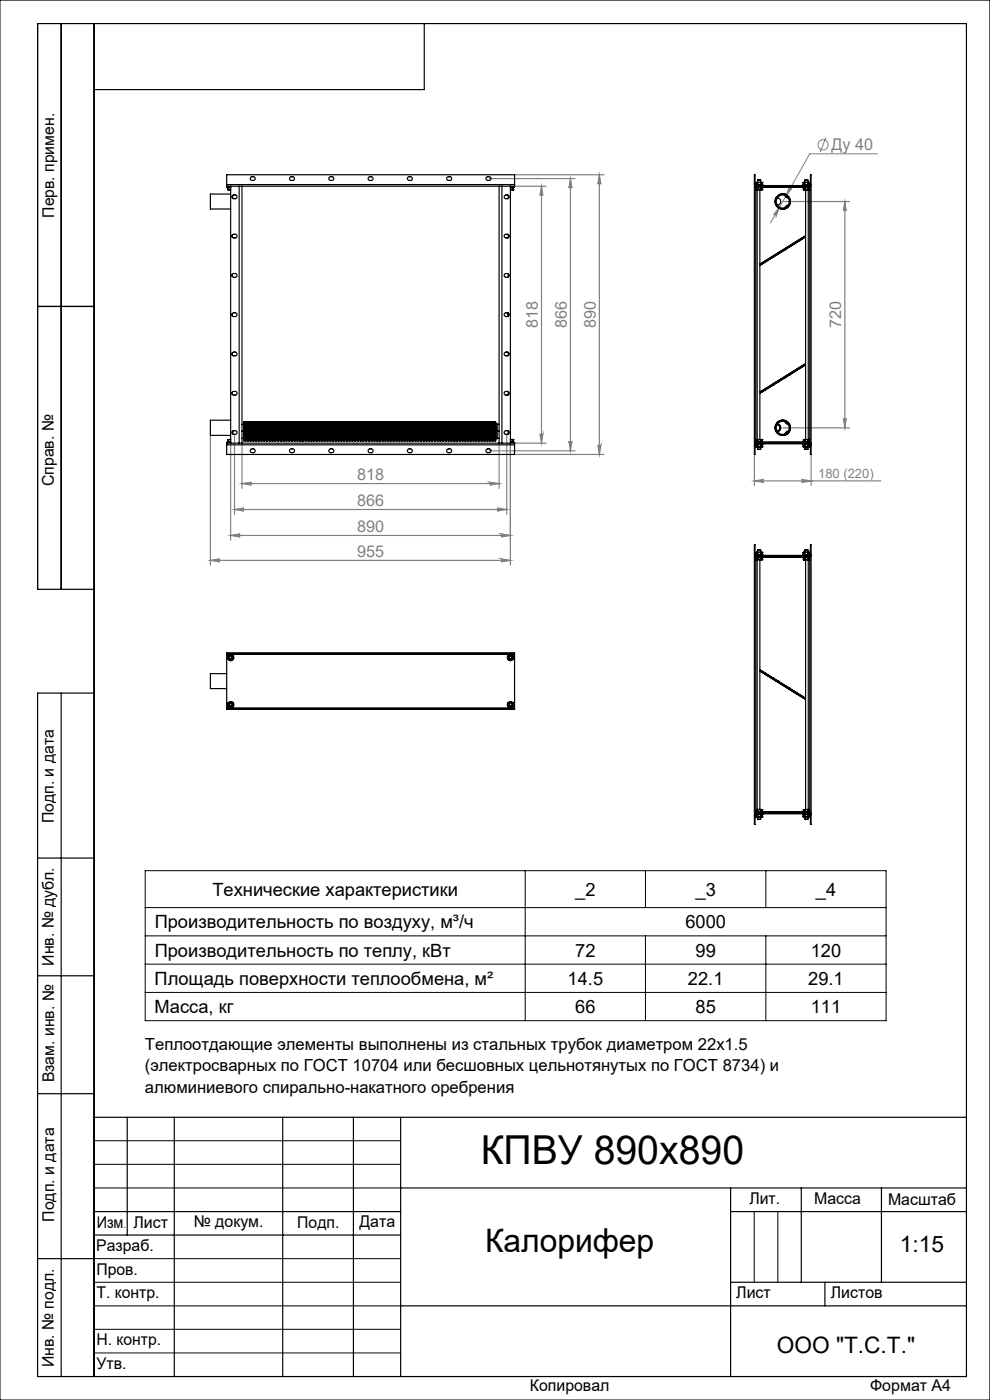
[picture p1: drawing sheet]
<svg xmlns="http://www.w3.org/2000/svg" width="210mm" height="297mm" viewBox="0 0 210 297" stroke-linecap="round" stroke-linejoin="round" font-family="sans-serif">
<defs><g id="words">
<text font-size="8.5" x="102" y="247">КПВУ 890х890</text>
<text font-size="6.9" x="102.9" y="265.6">Калорифер</text>
<g font-size="4.8">
<text x="190.9" y="265.6">1:15</text>
<text x="164.8" y="287">ООО &quot;Т.С.Т.&quot;</text>
</g>
<g font-size="3.9">
<text x="45.1" y="190.1">Технические характеристики</text>
<text x="122" y="190">_2</text>
<text x="147.5" y="190">_3</text>
<text x="173.1" y="190">_4</text>
<text x="32.8" y="196.9">Производительность по воздуху, м³/ч</text>
<text x="145.4" y="196.9">6000</text>
<text x="32.8" y="202.9">Производительность по теплу, кВт</text>
<text x="122" y="202.9">72</text>
<text x="147.5" y="202.9">99</text>
<text x="172" y="202.9">120</text>
<text x="32.8" y="208.9">Площадь поверхности теплообмена, м²</text>
<text x="120.4" y="208.9">14.5</text>
<text x="145.9" y="208.9">22.1</text>
<text x="171.4" y="208.9">29.1</text>
<text x="32.8" y="214.9">Масса, кг</text>
<text x="122" y="214.9">66</text>
<text x="147.5" y="214.9">85</text>
<text x="172" y="214.9">111</text>
</g>
<g font-size="3.5">
<text x="30.7" y="222.8">Теплоотдающие элементы выполнены из стальных трубок диаметром 22х1.5</text>
<text x="30.7" y="227.3">(электросварных по ГОСТ 10704 или бесшовных цельнотянутых по ГОСТ 8734) и</text>
<text x="30.7" y="231.8">алюминиевого спирально-накатного оребрения</text>
</g>
<g font-size="3.4" fill="#808080">
<text x="176.4" y="31.8">Ду 40</text>
<text x="114.1" y="69.6" transform="rotate(-90 114.1 69.6)">818</text>
<text x="120.2" y="69.6" transform="rotate(-90 120.2 69.6)">866</text>
<text x="126.4" y="69.6" transform="rotate(-90 126.4 69.6)">890</text>
<text x="178.4" y="69.6" transform="rotate(-90 178.4 69.6)">720</text>
<text x="75.8" y="101.8">818</text>
<text x="75.8" y="107.3">866</text>
<text x="75.8" y="112.8">890</text>
<text x="75.8" y="118.1">955</text>
</g>
<g font-size="3.4">
<text x="11.5" y="46.2" transform="rotate(-90 11.5 46.2)">Перв. примен.</text>
<text x="11.4" y="103.2" transform="rotate(-90 11.4 103.2)">Справ. №</text>
<text x="11.4" y="174.7" transform="rotate(-90 11.4 174.7)">Подп. и дата</text>
<text x="11.5" y="204.9" transform="rotate(-90 11.5 204.9)">Инв. № дубл.</text>
<text x="11.5" y="229.6" transform="rotate(-90 11.5 229.6)">Взам. инв. №</text>
<text x="159" y="255.5">Лит.</text>
<text x="172.7" y="255.5">Масса</text>
<text x="188.4" y="255.6">Масштаб</text>
<text x="11.5" y="259.2" transform="rotate(-90 11.5 259.2)">Подп. и дата</text>
<text x="20.5" y="260.4">Изм</text>
<text x="28.3" y="260.4">Лист</text>
<text x="41.1" y="260.4">№ докум.</text>
<text x="63.1" y="260.4">Подп.</text>
<text x="76.2" y="260.4">Дата</text>
<text x="20.4" y="265.4">Разраб.</text>
<text x="20.5" y="275.4">Т. контр.</text>
<text x="20.5" y="270.4">Пров.</text>
<text x="156.2" y="275.4">Лист</text>
<text x="176.2" y="275.4">Листов</text>
<text x="20.5" y="285.4">Н. контр.</text>
<text x="11.4" y="290" transform="rotate(-90 11.4 290)">Инв. № подл.</text>
<text x="20.5" y="290.4">Утв.</text>
<text x="112.4" y="295">Копировал</text>
<text x="184.6" y="295">Формат А4</text>
</g>
<text font-size="2.7" fill="#808080" x="173.6" y="101.4">180 (220)</text>
<text font-size="2.1" x="26.2" y="260.4">.</text>
</g></defs>
<g fill="none" stroke="#808080" stroke-width=".21">
<path d="M167.4 39.6a.31 .31 0 0 0 .1 .4 .31 .31 0 0 0 .5 0l-1.3 1.6zM175.2 29.2l-1.2 3M186.1 32.6h-14.3l-8.4 14.7M165.3 44l-.7 1.9a.31 .31 0 0 0-.1-.5 .31 .31 0 0 0-.4 .1z"/>
<circle cx="174.6" cy="30.7" r="1.07"/>
</g>
<g fill="none" stroke="#808080" stroke-width=".25">
<path d="M103.8 37.9h18.2M109.1 39.5h6.8M109.1 37.1h19M114.9 39.5l.2 2a.3 .3 0 0 0-.3-.3 .3 .3 0 0 0-.3 .3zM114.9 39.5v54.5M121 37.9v57.7M121 37.9l.3 2a.32 .32 0 0 0-.3-.3 .32 .32 0 0 0-.3 .3zM127.1 37.1l.4 2a.32 .32 0 0 0-.4-.3 .32 .32 0 0 0-.3 .3zM127.1 37.1v59.3M166.1 42.8h14.1M179.2 42.8l.3 2a.3 .3 0 0 0-.3-.3 .3 .3 0 0 0-.3 .3zM179.2 42.8v48"/>
<path d="M44.6 92.4v27.5M48.9 94v20.6M49.7 92.2v16.9M51.3 94v9.6M103.8 95.6h18.2M105.9 94v9.6M107.5 92.2v16.9M108.3 94v25.9M109.1 94h6.8M109.1 96.4h19M114.5 92a.3 .3 0 0 0 .3 .3 .3 .3 0 0 0 .3-.3l-.2 2zM120.7 93.6a.32 .32 0 0 0 .3 .3 .32 .32 0 0 0 .3-.3l-.3 2z"/>
<path d="M126.8 94.4a.32 .32 0 0 0 .3 .3 .32 .32 0 0 0 .4-.3l-.4 2zM160 96.4v6.6M166.1 90.8h14.1M172 96.4v6.6M178.9 88.8a.3 .3 0 0 0 .3 .2 .3 .3 0 0 0 .3-.2l-.3 2zM44.6 118.9l2-.3a.32 .32 0 0 0-.3 .3 .32 .32 0 0 0 .3 .3zM44.6 118.9h63.7M48.9 113.6l2-.3a.32 .32 0 0 0-.2 .3 .32 .32 0 0 0 .2 .3zM48.9 113.6h59.4M49.7 108.1l2.1-.3a.32 .32 0 0 0-.3 .3 .32 .32 0 0 0 .3 .3zM49.7 108.1h57.8M51.3 102.6l2-.3a.3 .3 0 0 0-.2 .3 .3 .3 0 0 0 .2 .3z"/>
<path d="M51.3 102.6h54.6M103.9 102.3l2 .3-2 .3a.3 .3 0 0 0 .3-.3 .3 .3 0 0 0-.3-.3zM105.5 107.8l2 .3-2 .3a.32 .32 0 0 0 .3-.3 .32 .32 0 0 0-.3-.3zM106.3 113.3l2 .3-2 .3a.32 .32 0 0 0 .3-.3 .32 .32 0 0 0-.3-.3zM106.3 118.6l2 .3-2 .3a.32 .32 0 0 0 .3-.3 .32 .32 0 0 0-.3-.3zM160 102l2-.3a.32 .32 0 0 0-.3 .3 .32 .32 0 0 0 .3 .3zM160 102h26.8M170 101.7l2 .3-2 .3a.32 .32 0 0 0 .3-.3 .32 .32 0 0 0-.3-.3z"/>
</g>
<g fill="none" stroke="#000" stroke-width=".21">
<path d="M0 0h210v297h-210zM30.8 184.7h157.2v31.8h-157.2zM30.8 198.5h157.2M30.8 192.5h157.2M111.4 184.7v31.8M136.9 184.7v7.8M136.9 198.5v18M162.5 184.7v7.8M162.5 198.5v18M30.8 204.5h157.2M30.8 210.5h157.2M20 242h65"/>
<path d="M20 247h65M20 252h65M160 257v15M165 257v15M20 267h65M20 272h65M20 277h65M20 282h65M20 287h65"/>
</g>
<g fill="none" stroke="#000" stroke-width=".25">
<path d="M13 5v120M20 5v287M90 5v14h-70M8 65h12M20 125h-12v-120h197v287h-197v-145h12M13 147v145M8 182h12M8 207h12M8 232h12M20 237h185M27 237v25M37 237v55"/>
<path d="M60 237v55M75 237v55M85 237v55M20 257h65M85 252h120M155 252v40M155 257h50M170 252v20M187 252v20M8 267h12M20 262h65M85 277h120"/>
<path d="M155 272h50M175 272v5"/>
</g>
<g fill="#808080">
<path d="M165.3 44l-1.2 1.5a.31 .31 0 0 1 .4 0 .31 .31 0 0 1 .1 .4zM167.4 39.6l-.7 2 1.3-1.6a.31 .31 0 0 1-.5 0 .31 .31 0 0 1-.1-.4z"/>
<path d="M160 102l2-.3a.32 .32 0 0 0-.3 .3 .32 .32 0 0 0 .3 .3zM170 101.7l2 .3-2 .3a.32 .32 0 0 0 .3-.3 .32 .32 0 0 0-.3-.3z"/>
<path d="M51.3 102.6l2-.3a.3 .3 0 0 0-.2 .3 .3 .3 0 0 0 .2 .3zM103.9 102.3l2 .3-2 .3a.3 .3 0 0 0 .3-.3 .3 .3 0 0 0-.3-.3zM48.9 113.6l2-.3a.32 .32 0 0 0-.2 .3 .32 .32 0 0 0 .2 .3zM106.3 113.3l2 .3-2 .3a.32 .32 0 0 0 .3-.3 .32 .32 0 0 0-.3-.3zM44.6 118.9l2-.3a.32 .32 0 0 0-.3 .3 .32 .32 0 0 0 .3 .3zM106.3 118.6l2 .3-2 .3a.32 .32 0 0 0 .3-.3 .32 .32 0 0 0-.3-.3z"/>
<path d="M114.9 39.5l.2 2a.3 .3 0 0 0-.3-.3 .3 .3 0 0 0-.3 .3zM114.5 92a.3 .3 0 0 0 .3 .3 .3 .3 0 0 0 .3-.3l-.2 2zM121 37.9l.3 2a.32 .32 0 0 0-.3-.3 .32 .32 0 0 0-.3 .3zM120.7 93.6a.32 .32 0 0 0 .3 .3 .32 .32 0 0 0 .3-.3l-.3 2zM127.1 37.1l.4 2a.32 .32 0 0 0-.4-.3 .32 .32 0 0 0-.3 .3zM126.8 94.4a.32 .32 0 0 0 .3 .3 .32 .32 0 0 0 .4-.3l-.4 2zM179.2 42.8l.3 2a.3 .3 0 0 0-.3-.3 .3 .3 0 0 0-.3 .3zM178.9 88.8a.3 .3 0 0 0 .3 .2 .3 .3 0 0 0 .3-.2l-.3 2z"/>
<path d="M49.7 108.1l2.1-.3a.32 .32 0 0 0-.3 .3 .32 .32 0 0 0 .3 .3zM105.5 107.8l2 .3-2 .3a.32 .32 0 0 0 .3-.3 .32 .32 0 0 0-.3-.3z"/>
</g>
<g fill="none" stroke="#000" stroke-width=".25">
<path d="M48.1 39.2v.3M48.1 39.2v-2.1h61v2.1M48.1 39.5v.2h.8M48.1 39.2h61M48.1 39.5h2.6M48.3 39.7v.1h.6M48.4 39.8v.4M48.9 39.8v.4M48.9 39.5v54.5M50.7 39.5h55.8M50.7 39.5v54.5M51.3 39.5v54.5"/>
<path d="M53.1 37.7l.2-.2a.51 .51 0 0 1 .6 0 .51 .51 0 0 1 .2 .6l-.2 .1a.51 .51 0 0 1-.6 .1 .51 .51 0 0 1-.2-.6zM61.5 37.7v-.1a.67 .67 0 0 1 1 .2v.1a.53 .53 0 0 1-.8 .4l-.2-.2zM69.9 37.6l.1-.1a.59 .59 0 0 1 .8 .3v.2a.62 .62 0 0 1-1.1 0zM78.1 37.7l.2-.2a.51 .51 0 0 1 .6 0 .51 .51 0 0 1 .2 .6l-.1 .1a.51 .51 0 0 1-.7 .1 .51 .51 0 0 1-.2-.6zM86.5 37.7l.1-.2a.51 .51 0 0 1 .6 0 .51 .51 0 0 1 .2 .6l-.1 .1a.51 .51 0 0 1-.6 .1 .51 .51 0 0 1-.2-.6zM94.8 37.7l.1-.1a.67 .67 0 0 1 .9 .2v.1a.53 .53 0 0 1-.8 .4l-.2-.2zM103.1 37.7l.2-.2a.59 .59 0 0 1 .8 .3v.1a.53 .53 0 0 1-.7 .4l-.3-.2zM105.9 39.5v54.5M106.5 39.5h2.6M106.5 39.5v54.5M108.3 39.5v54.5M108.3 39.8v.4"/>
<path d="M108.8 39.8v.5h-.5M108.9 39.7v.1h-.6M109.1 39.2v.3M109.1 39.5v.2h-.8M160 39.2l.3 .3 .1 54.5-.4 .4M160 39.5h12v54.5h-12zM160 39.2v-2.1h.2v2.1M160 39.2h.2M160.2 39.2l.1 .2h11.4l.2-.2M160.3 39.7h11.4M160.4 38.7h.4M160.4 38.7h.1"/>
<path d="M160.4 38.7h1.3M160.4 39.2h.1M160.4 39.2h.3M160.4 38.7v.5M160.4 39.8v.4M160.7 39.2h.1M160.7 38.2h.7M160.7 38.2v1M160.7 39.8v.4M160.8 38.7h.5M160.8 39.2h.5M160.8 38.7v.5"/>
<path d="M160.8 39.8v.4M161.3 39.8v.4M161.3 38.7h.4M161.3 39.2h.1M161.3 38.7v.5M161.4 38.2v1M161.4 39.2h.3M161.4 39.8v.4M161.6 39.8v.4M161.7 38.7h.1M161.7 39.2h.1M161.7 39.2h-.1"/>
<path d="M161.7 38.7v.7M161.7 39.7h8.7M161.7 39.2h-1.3v.6h1.3v-.1M170.4 39.4v-.2h1.3v.6h-1.3v-.1M170.4 39.2h.1M170.4 39.2h.3M170.4 38.7h.3M170.4 38.7h.1M170.4 38.7h1.3M170.4 38.7v.5M170.4 39.8v.4M170.7 39.2h.1"/>
<path d="M170.7 38.7h.1M170.7 38.7v.5M170.7 39.8v.4M170.7 38.2h.7M170.7 38.2v.5M170.7 39.2h.6M170.7 38.7h.6M170.8 39.8v.4M171.3 39.2h.1M171.3 38.7h.4M171.3 38.7v.5M171.3 39.8v.4"/>
<path d="M171.4 39.2h.3M171.4 38.2v1M171.4 39.8v.4M171.7 39.2h.1M171.7 38.7h.1M171.7 38.7v.5M171.7 39.8v.4M171.7 39.2h-.1M171.9 39.2v-2.1h.1v2.1M171.9 39.2h.1M172 39.2l-.3 .3v54.5l.3 .4M48.4 40.2h.1"/>
<path d="M48.4 40.2l.5 .1M48.4 40.2h.5M48.9 40.2h.1M48.9 41.2h-4.3v3.1h4.3M49.2 41.6a.56 .56 0 0 1 .7-.3 .56 .56 0 0 1 .4 .6 .62 .62 0 0 1-1.1 0zM49.3 49.9v.4M49.3 58.2v.4M49.3 58.1a.67 .67 0 0 1 1 .2 .55 .55 0 0 1-.5 .6 .55 .55 0 0 1-.6-.4zM49.3 49.8l.1-.1a.59 .59 0 0 1 .9 .3v.2a.62 .62 0 0 1-1.1 0zM49.4 41.4v.7M107 41.6a.5 .5 0 0 1 .7-.2 .5 .5 0 0 1 .1 .7 .51 .51 0 0 1-.6 .1 .51 .51 0 0 1-.2-.6zM107.1 58.1a.51 .51 0 0 1 .6-.1 .51 .51 0 0 1 .3 .6 .51 .51 0 0 1-.8 .3 .51 .51 0 0 1-.1-.8z"/>
<path d="M107.1 49.8v-.1a.51 .51 0 0 1 .7 0 .51 .51 0 0 1 .2 .6l-.2 .1a.51 .51 0 0 1-.6 .1 .51 .51 0 0 1-.2-.6zM107.8 41.4v.7M107.8 49.7v.7M107.8 58.1v.7M108.3 40.2h.1M108.3 40.2h.5M108.8 40.2h.1M160.4 40.2h.1M160.4 40.2h.3M160.4 40.2h1.2M160.6 40.3v52.9M160.7 40.2h.1"/>
<path d="M160.8 40.2h.5M161.2 40.3v15.8l9.7-6.1v-9.7M161.2 56.3l9.7-6v26.8l-9.7 6.1zM161.3 40.2h.1M161.4 40.2h.2M161.4 55.9l.1 .2M161.6 40.2h.1M164.1 54.5h.1M164.6 42h.1M164.9 54h.1M164.9 42a.78 .78 0 0 1 .7 .8 .78 .78 0 0 1-.7 .7M166.5 41.2h.1"/>
<path d="M166.5 41.4l.3 .5 .4 .1M166.5 44.3h.1M166.5 53h.1M167.2 43.5l-.4 .1-.3 .5M167.3 52.5h.1M167.4 43.5h.1M167.5 42h-.1M170.4 40.2h.1M170.4 40.2h.3M170.4 40.2h1.3M170.6 50.2l-9.2 5.7M170.6 50.2l.1 .2"/>
<path d="M170.7 40.2h.1M170.7 50.4l-9.2 5.7M170.8 40.2h.5M171.3 40.2h.1M171.4 40.2h.3M171.4 40.3v52.9M171.7 40.2h.1M49.3 66.5v.5M49.3 74.9v.4M49.3 74.8a.55 .55 0 0 1 .6-.1 .55 .55 0 0 1 .4 .5 .62 .62 0 0 1-1.1 0zM49.3 66.5a.67 .67 0 0 1 1 .1 .55 .55 0 0 1-.5 .6 .55 .55 0 0 1-.6-.4zM107.1 66.5a.5 .5 0 0 1 .6-.1 .5 .5 0 0 1 .2 .6 .49 .49 0 0 1-.7 .1 .49 .49 0 0 1-.1-.6z"/>
<path d="M107.1 74.8a.49 .49 0 0 1 .7-.1 .49 .49 0 0 1 .1 .7 .5 .5 0 0 1-.7 .1 .5 .5 0 0 1-.1-.7zM107.8 66.4v.5zM107.8 66.4v.7M107.8 74.8v.6M166.6 79.8h.1M167.1 79.5h.1M167.5 79.5h.1M170.6 77.3l-9.2 5.8M170.6 77.3l.1 .2M170.7 77.5l-9.2 5.8M48.1 94v.4M48.1 94.4h61"/>
<path d="M48.1 94.4v2h61v-2M48.1 94h2.6M48.4 93.3h.1M48.4 93.3h.5M48.4 93.3v.4M48.9 93.3h.1M48.9 93.3v.4M48.9 89.1h-4.3v3.3h4.3M48.9 93.7h-.6v.1M48.9 93.2h-.5v.5M48.9 93.8h-.8v.2M49.3 83.2v.4"/>
<path d="M49.3 83.1h.1a.59 .59 0 0 1 .9 .2v.2a.62 .62 0 0 1-1.1 0zM49.3 91.5l.1-.1a.59 .59 0 0 1 .9 .2v.3a.62 .62 0 0 1-1.1 0zM49.4 91.4v.6M50.7 94h55.8M51.3 93h.5M51.3 91.5h.5M51.3 90h.5M51.8 91v2.5M51.8 91.5v2M51.8 89.5v1.5M51.8 89.5v2M51.8 93.5h.1"/>
<path d="M51.8 91h.1M51.8 91v.5M51.8 89.5h.1M51.8 89.5v.5M51.8 91.5v1.6M51.8 90v1.5M51.8 93.1v.4M51.8 93.1h.3M51.8 91.5h.3M51.8 90h.3M52.1 91.5v1.6M52.1 90v1.5"/>
<path d="M52.1 93.1v.4M52.1 93.5h.1M52.1 91h.1M52.1 91v.5M52.1 89.5v.5M52.1 89.5h.1M52.1 91v2.5M52.1 89.5v1.5M52.1 93.1h.3M52.1 91.5h.3M52.1 90h.3M52.4 91.5v1.6"/>
<path d="M52.4 90v1.5M52.4 93.5h.1M52.4 91h.1M52.4 89.5v.5M52.4 91v.5M52.4 93.1v.4M52.4 89.5h.1M52.5 91v2.5M52.5 89.5v1.5M52.5 91v.5M52.5 89.5v.5M52.5 91.5v1.6"/>
<path d="M52.5 90v1.5M52.5 93.1v.4M52.5 93.1h.2M52.5 91.5h.2M52.5 90h.2M52.7 91.5v1.6M52.7 90v1.5M52.7 93.1l.1 .4M52.8 91v2.5M52.8 89.5v1.5M52.8 93.5h.1M52.8 91h.1"/>
<path d="M52.8 89.5l-.1 .5M52.8 91l-.1 .5M52.8 89.5h.1M52.8 91.5v1.6M52.8 90v1.5M52.8 89.5v.5M52.8 91v.5M52.8 93.1v.4M52.8 93.1h.3M52.8 91.5h.3M52.8 90h.3M53.1 91v2.5"/>
<path d="M53.1 91.5v1.6M53.1 89.5v1.5M53.1 90v1.5M53.1 93.5h.1M53.1 91h.1M53.1 89.5v.5M53.1 91v.5M53.1 93.1v.4M53.1 89.5h.1M53.1 89.5l.1 .5M53.1 91l.1 .5M53.2 91.5v1.6"/>
<path d="M53.2 90v1.5M53.2 93.1l-.1 .4M53.2 93.1h.2M53.2 91.5h.2M53.2 90h.2M53.3 95.3a.49 .49 0 0 1 .7 0 .49 .49 0 0 1-.1 .7 .51 .51 0 0 1-.6 0 .51 .51 0 0 1-.2-.6zM53.4 91.5v1.6M53.4 90v1.5M53.4 93.1v.4M53.4 91v2.5M53.4 89.5v1.5M53.4 93.5h.1"/>
<path d="M53.4 91h.1M53.4 91v.5M53.4 89.5v.5M53.4 89.5h.1M53.5 91v2.5M53.5 91.5v1.6M53.5 89.5v1.5M53.5 90v1.5M53.5 89.5v.5M53.5 91v.5M53.5 93.1v.4M53.5 93.1h.2"/>
<path d="M53.5 91.5h.2M53.5 90h.2M53.7 91.5v1.6M53.7 90v1.5M53.7 93.1l.1 .4M53.8 93.5h.1M53.8 91h.1M53.8 91l-.1 .5M53.8 89.5h.1M53.8 89.5l-.1 .5M53.8 91v2.5M53.8 89.5v1.5"/>
<path d="M53.8 91v.5M53.8 89.5v.5M53.8 91.5v1.6M53.8 90v1.5M53.8 93.1v.4M53.8 93.1h.3M53.8 91.5h.3M53.8 90h.3M54.1 91.5v1.6M54.1 90v1.5M54.1 93.1v.4M54.1 93.5h.1"/>
<path d="M54.1 91h.1M54.1 89.5h.1M54.1 91v2.5M54.1 89.5v1.5M54.1 89.5l.1 .5M54.1 91v.5M54.1 91l.1 .5M54.1 89.5v.5M54.2 91.5v1.6M54.2 90v1.5M54.2 93.1l-.1 .4M54.2 93.1h.2"/>
<path d="M54.2 91.5h.2M54.2 90h.2M54.4 91.5v1.6M54.4 90v1.5M54.4 93.1v.4M54.4 91v2.5M54.4 89.5v1.5M54.4 93.5h.1M54.4 91h.1M54.4 91v.5M54.4 89.5h.1M54.4 89.5v.5"/>
<path d="M54.5 91v2.5M54.5 89.5v1.5M54.5 91v.5M54.5 89.5v.5M54.5 91.5v1.6M54.5 90v1.5M54.5 93.1v.4M54.5 93.1h.3M54.5 91.5h.3M54.5 90h.3M54.8 91v2.5M54.8 91.5v1.6"/>
<path d="M54.8 89.5v1.5M54.8 90v1.5M54.8 93.5h.1M54.8 91h.1M54.8 89.5v.5M54.8 91v.5M54.8 93.1v.4M54.8 89.5h.1M54.8 93.1h.3M54.8 91.5h.3M54.8 90h.3M55.1 91.5v1.6"/>
<path d="M55.1 90v1.5M55.1 93.1v.4M55.1 91v2.5M55.1 89.5v1.5M55.1 93.5h.1M55.1 91h.1M55.1 91v.5M55.1 89.5v.5M55.1 89.5h.1M55.1 93.1h.3M55.1 91.5h.3M55.1 90h.3"/>
<path d="M55.4 91v2.5M55.4 91.5v1.6M55.4 89.5v1.5M55.4 90v1.5M55.4 93.5h.1M55.4 91h.1M55.4 89.5v.5M55.4 91v.5M55.4 93.1v.4M55.4 89.5h.1M55.5 91v2.5M55.5 89.5v1.5"/>
<path d="M55.5 89.5v.5M55.5 91v.5M55.5 91.5v1.6M55.5 90v1.5M55.5 93.1v.4M55.5 93.1h.2M55.5 91.5h.2M55.5 90h.2M55.7 91.5v1.6M55.7 90v1.5M55.7 93.1l.1 .4M55.8 91v2.5"/>
<path d="M55.8 89.5v1.5M55.8 93.5h.1M55.8 91h.1M55.8 91l-.1 .5M55.8 89.5l-.1 .5M55.8 89.5h.1M55.8 91.5v1.6M55.8 90v1.5M55.8 89.5v.5M55.8 91v.5M55.8 93.1v.4M55.8 93.1h.3"/>
<path d="M55.8 91.5h.3M55.8 90h.3M56.1 91.5v1.6M56.1 90v1.5M56.1 93.5h.1M56.1 91h.1M56.1 89.5v.5M56.1 91v.5M56.1 93.1v.4M56.1 89.5h.1M56.1 91v2.5M56.1 89.5v1.5"/>
<path d="M56.1 91l.1 .5M56.1 89.5l.1 .5M56.2 91.5v1.6M56.2 90v1.5M56.2 93.1l-.1 .4M56.2 93.1h.2M56.2 91.5h.2M56.2 90h.2M56.4 91.5v1.6M56.4 90v1.5M56.4 93.1v.4M56.4 91v2.5"/>
<path d="M56.4 89.5v1.5M56.4 93.5h.1M56.4 91h.1M56.4 91v.5M56.4 89.5v.5M56.4 89.5h.1M56.5 91v2.5M56.5 91.5v1.6M56.5 90v1.5M56.5 89.5v1.5M56.5 89.5v.5M56.5 91v.5"/>
<path d="M56.5 93.1v.4M56.5 93.1h.2M56.5 91.5h.2M56.5 90h.2M56.7 91.5v1.6M56.7 90v1.5M56.7 93.1l.1 .4M56.8 91v2.5M56.8 89.5v1.5M56.8 93.5h.1M56.8 91h.1M56.8 91l-.1 .5"/>
<path d="M56.8 89.5h.1M56.8 89.5l-.1 .5M56.8 89.5v.5M56.8 91v.5M56.8 91.5v1.6M56.8 90v1.5M56.8 93.1v.4M56.8 93.1h.3M56.8 91.5h.3M56.8 90h.3M57.1 91.5v1.6M57.1 90v1.5"/>
<path d="M57.1 93.1v.4M57.1 91v2.5M57.1 89.5v1.5M57.1 93.5h.1M57.1 91h.1M57.1 91v.5M57.1 89.5v.5M57.1 89.5h.1M57.1 93.1h.3M57.1 91.5h.3M57.1 90h.3M57.4 91.5v1.6"/>
<path d="M57.4 90v1.5M57.4 93.1v.4M57.4 91v2.5M57.4 89.5v1.5M57.4 93.5h.1M57.4 91h.1M57.4 91v.5M57.4 89.5h.1M57.4 89.5v.5M57.5 91v2.5M57.5 89.5v1.5M57.5 91v.5"/>
<path d="M57.5 89.5v.5M57.5 91.5v1.6M57.5 90v1.5M57.5 93.1v.4M57.5 93.1h.2M57.5 91.5h.2M57.5 90h.2M57.7 91v2.5M57.7 91.5v1.6M57.7 89.5v1.5M57.7 90v1.5M57.7 93.5h.1"/>
<path d="M57.7 91h.1M57.7 89.5v.5M57.7 91v.5M57.7 93.1v.4M57.7 89.5h.1M57.8 91v2.5M57.8 89.5v1.5M57.8 89.5v.5M57.8 91v.5M57.8 91.5v1.6M57.8 90v1.5M57.8 93.1v.4"/>
<path d="M57.8 93.1h.3M57.8 91.5h.3M57.8 90h.3M58.1 91.5v1.6M58.1 90v1.5M58.1 93.1v.4M58.1 91v2.5M58.1 93.5h.1M58.1 91h.1M58.1 91v.5M58.1 89.5h.1M58.1 89.5v.5"/>
<path d="M58.1 89.5v1.5M58.1 93.1h.3M58.1 91.5h.3M58.1 90h.3M58.4 91.5v1.6M58.4 90v1.5M58.4 93.5h.1M58.4 91h.1M58.4 89.5v.5M58.4 91v.5M58.4 93.1v.4M58.4 89.5h.1"/>
<path d="M58.5 91v2.5M58.5 89.5v1.5M58.5 89.5v.5M58.5 91v.5M58.5 91.5v1.6M58.5 90v1.5M58.5 93.1v.4M58.5 93.1h.2M58.5 91.5h.2M58.5 90h.2M58.7 91.5v1.6M58.7 90v1.5"/>
<path d="M58.7 93.1l.1 .4M58.8 91v2.5M58.8 89.5v1.5M58.8 93.5h.1M58.8 91h.1M58.8 91l-.1 .5M58.8 89.5l-.1 .5M58.8 89.5h.1M58.8 91.5v1.6M58.8 90v1.5M58.8 89.5v.5M58.8 91v.5"/>
<path d="M58.8 93.1v.4M58.8 93.1h.3M58.8 91.5h.3M58.8 90h.3M59.1 91v2.5M59.1 91.5v1.6M59.1 89.5v1.5M59.1 90v1.5M59.1 93.5h.1M59.1 91h.1M59.1 89.5v.5M59.1 91v.5"/>
<path d="M59.1 93.1v.4M59.1 89.5h.1M59.1 89.5l.1 .5M59.1 91l.1 .5M59.2 91.5v1.6M59.2 90v1.5M59.2 93.1l-.1 .4M59.2 93.1h.2M59.2 91.5h.2M59.2 90h.2M59.4 91.5v1.6M59.4 90v1.5"/>
<path d="M59.4 93.1v.4M59.4 91v2.5M59.4 89.5v1.5M59.4 93.5h.1M59.4 91h.1M59.4 91v.5M59.4 89.5v.5M59.4 89.5h.1M59.5 91.5v1.6M59.5 91v2.5M59.5 89.5v1.5M59.5 90v1.5"/>
<path d="M59.5 89.5v.5M59.5 91v.5M59.5 93.1v.4M59.5 93.1h.3M59.5 91.5h.3M59.5 90h.3M59.8 91v2.5M59.8 91.5v1.6M59.8 89.5v1.5M59.8 90v1.5M59.8 93.5h.1M59.8 91h.1"/>
<path d="M59.8 89.5v.5M59.8 91v.5M59.8 93.1v.4M59.8 89.5h.1M59.8 93.1h.3M59.8 91.5h.3M59.8 90h.3M60.1 91.5v1.6M60.1 90v1.5M60.1 93.1v.4M60.1 91v2.5M60.1 93.5h.1"/>
<path d="M60.1 91h.1M60.1 89.5v.5M60.1 91v.5M60.1 89.5h.1M60.1 89.5v1.5M60.1 93.1h.3M60.1 91.5h.3M60.1 90h.3M60.4 91.5v1.6M60.4 90v1.5M60.4 93.1v.4M60.4 91v2.5"/>
<path d="M60.4 93.5h.1M60.4 91h.1M60.4 91v.5M60.4 89.5h.1M60.4 89.5v.5M60.5 89.5v1.5M60.5 91v.5M60.5 89.5v.5M60.5 91.5v1.6M60.5 90v1.5M60.5 93.1v.4M60.5 93.1h.2"/>
<path d="M60.5 91.5h.2M60.5 90h.2M60.7 91.5v1.6M60.7 89.5v1.5M60.7 90v1.5M60.7 93.5h.1M60.7 91h.1M60.7 89.5v.5M60.7 91v.5M60.7 93.1v.4M60.7 89.5h.1M60.8 91v2.5"/>
<path d="M60.8 89.5v.5M60.8 91v.5M60.8 91.5v1.6M60.8 90v1.5M60.8 93.1v.4M60.8 93.1h.3M60.8 91.5h.3M60.8 90h.3M61.1 91.5v1.6M61.1 90v1.5M61.1 93.1v.4M61.1 91v2.5"/>
<path d="M61.1 89.5v1.5M61.1 93.5h.1M61.1 91h.1M61.1 91v.5M61.1 89.5v.5M61.1 89.5h.1M61.1 91l.1 .5M61.1 89.5l.1 .5M61.2 91.5v1.6M61.2 90v1.5M61.2 93.1l-.1 .4M61.2 93.1h.2"/>
<path d="M61.2 91.5h.2M61.2 90h.2M61.4 91v2.5M61.4 91.5v1.6M61.4 89.5v1.5M61.4 90v1.5M61.4 93.5h.1M61.4 91h.1M61.4 89.5v.5M61.4 91v.5M61.4 93.1v.4M61.4 89.5h.1"/>
<path d="M61.5 91v2.5M61.5 89.5v1.5M61.5 89.5v.5M61.5 91v.5M61.5 91.5v1.6M61.5 90v1.5M61.5 93.1v.4M61.5 93.1h.2M61.5 91.5h.2M61.5 90h.2M61.6 95.3a.55 .55 0 0 1 .6-.1 .55 .55 0 0 1 .3 .5 .62 .62 0 0 1-1.1 0zM61.7 91.5v1.6"/>
<path d="M61.7 90v1.5M61.7 93.1l.1 .4M61.8 91v2.5M61.8 93.5h.1M61.8 91h.1M61.8 91l-.1 .5M61.8 89.5h.1M61.8 89.5l-.1 .5M61.8 91.5v1.6M61.8 90v1.5M61.8 89.5v1.5M61.8 89.5v.5"/>
<path d="M61.8 91v.5M61.8 93.1v.4M61.8 93.1h.3M61.8 91.5h.3M61.8 90h.3M62.1 91v2.5M62.1 91.5v1.6M62.1 89.5v1.5M62.1 90v1.5M62.1 93.5h.1M62.1 91h.1M62.1 89.5v.5"/>
<path d="M62.1 91v.5M62.1 93.1v.4M62.1 89.5h.1M62.1 89.5l.1 .5M62.1 91l.1 .5M62.2 91.5v1.6M62.2 90v1.5M62.2 93.1l-.1 .4M62.2 93.1h.2M62.2 91.5h.2M62.2 90h.2M62.4 91.5v1.6"/>
<path d="M62.4 90v1.5M62.4 93.1v.4M62.4 91v2.5M62.4 89.5v1.5M62.4 93.5h.1M62.4 91h.1M62.4 91v.5M62.4 89.5v.5M62.4 89.5h.1M62.5 91v2.5M62.5 91.5v1.6M62.5 89.5v1.5"/>
<path d="M62.5 90v1.5M62.5 89.5v.5M62.5 91v.5M62.5 93.1v.4M62.5 93.1h.3M62.5 91.5h.3M62.5 90h.3M62.8 91v2.5M62.8 91.5v1.6M62.8 89.5v1.5M62.8 90v1.5M62.8 93.5h.1"/>
<path d="M62.8 91h.1M62.8 89.5v.5M62.8 91v.5M62.8 93.1v.4M62.8 89.5h.1M62.8 93.1h.3M62.8 91.5h.3M62.8 90h.3M63.1 91.5v1.6M63.1 90v1.5M63.1 93.1v.4M63.1 91v2.5"/>
<path d="M63.1 89.5v1.5M63.1 93.5h.1M63.1 91h.1M63.1 89.5v.5M63.1 91v.5M63.1 89.5h.1M63.1 93.1h.3M63.1 91.5h.3M63.1 90h.3M63.4 91.5v1.6M63.4 90v1.5M63.4 93.1v.4"/>
<path d="M63.4 91v2.5M63.4 89.5v1.5M63.4 93.5h.1M63.4 91h.1M63.4 91v.5M63.4 89.5h.1M63.4 89.5v.5M63.5 91v2.5M63.5 89.5v1.5M63.5 91v.5M63.5 89.5v.5M63.5 91.5v1.6"/>
<path d="M63.5 90v1.5M63.5 93.1v.4M63.5 93.1h.2M63.5 91.5h.2M63.5 90h.2M63.7 91.5v1.6M63.7 90v1.5M63.7 93.1l.1 .4M63.8 93.5h.1M63.8 91h.1M63.8 89.5h.1M63.8 91v2.5"/>
<path d="M63.8 89.5v1.5M63.8 89.5l-.1 .5M63.8 91l-.1 .5M63.8 91v.5M63.8 89.5v.5M63.8 91.5v1.6M63.8 90v1.5M63.8 93.1v.4M63.8 93.1h.3M63.8 91.5h.3M63.8 90h.3M64.1 91.5v1.6"/>
<path d="M64.1 90v1.5M64.1 93.1v.4M64.1 93.5h.1M64.1 91h.1M64.1 91v.5M64.1 89.5v.5M64.1 89.5h.1M64.1 91v2.5M64.1 89.5v1.5M64.1 91l.1 .5M64.1 89.5l.1 .5M64.2 91.5v1.6"/>
<path d="M64.2 90v1.5M64.2 93.1l-.1 .4M64.2 93.1h.2M64.2 91.5h.2M64.2 90h.2M64.4 91v2.5M64.4 91.5v1.6M64.4 90v1.5M64.4 93.5h.1M64.4 91h.1M64.4 89.5v.5M64.4 91v.5"/>
<path d="M64.4 93.1v.4M64.4 89.5h.1M64.5 89.5v1.5M64.5 89.5v.5M64.5 91v.5M64.5 91.5v1.6M64.5 90v1.5M64.5 93.1v.4M64.5 93.1h.2M64.5 91.5h.2M64.5 90h.2M64.7 91.5v1.6"/>
<path d="M64.7 90v1.5M64.7 93.1l.1 .4M64.8 91v2.5M64.8 89.5v1.5M64.8 93.5h.1M64.8 91h.1M64.8 91l-.1 .5M64.8 89.5l-.1 .5M64.8 89.5h.1M64.8 91.5v1.6M64.8 90v1.5M64.8 89.5v.5"/>
<path d="M64.8 91v.5M64.8 93.1v.4M64.8 93.1h.3M64.8 91.5h.3M64.8 90h.3M65.1 91v2.5M65.1 91.5v1.6M65.1 89.5v1.5M65.1 90v1.5M65.1 93.5h.1M65.1 91h.1M65.1 89.5v.5"/>
<path d="M65.1 91v.5M65.1 93.1v.4M65.1 89.5h.1M65.1 91l.1 .5M65.1 89.5l.1 .5M65.2 91.5v1.6M65.2 90v1.5M65.2 93.1l-.1 .4M65.2 93.1h.2M65.2 91.5h.2M65.2 90h.2M65.4 91.5v1.6"/>
<path d="M65.4 90v1.5M65.4 93.1v.4M65.4 91v2.5M65.4 89.5v1.5M65.4 93.5h.1M65.4 91h.1M65.4 91v.5M65.4 89.5h.1M65.4 89.5v.5M65.5 91v2.5M65.5 91.5v1.6M65.5 89.5v1.5"/>
<path d="M65.5 90v1.5M65.5 89.5v.5M65.5 91v.5M65.5 93.1v.4M65.5 93.1h.3M65.5 91.5h.3M65.5 90h.3M65.8 91v2.5M65.8 91.5v1.6M65.8 89.5v1.5M65.8 90v1.5M65.8 93.5h.1"/>
<path d="M65.8 91h.1M65.8 89.5v.5M65.8 91v.5M65.8 93.1v.4M65.8 89.5h.1M65.8 93.1h.3M65.8 91.5h.3M65.8 90h.3M66.1 91.5v1.6M66.1 90v1.5M66.1 93.1v.4M66.1 93.5h.1"/>
<path d="M66.1 91h.1M66.1 91v.5M66.1 89.5v.5M66.1 89.5h.1M66.1 91v2.5M66.1 89.5v1.5M66.1 93.1h.3M66.1 91.5h.3M66.1 90h.3M66.4 91.5v1.6M66.4 90v1.5M66.4 93.5h.1"/>
<path d="M66.4 91h.1M66.4 89.5v.5M66.4 91v.5M66.4 93.1v.4M66.4 89.5h.1M66.5 91v2.5M66.5 89.5v1.5M66.5 91v.5M66.5 89.5v.5M66.5 91.5v1.6M66.5 90v1.5M66.5 93.1v.4"/>
<path d="M66.5 93.1h.2M66.5 91.5h.2M66.5 90h.2M66.7 91.5v1.6M66.7 90v1.5M66.7 93.1l.1 .4M66.8 91v2.5M66.8 89.5v1.5M66.8 93.5h.1M66.8 91h.1M66.8 89.5l-.1 .5M66.8 91l-.1 .5"/>
<path d="M66.8 89.5h.1M66.8 91.5v1.6M66.8 90v1.5M66.8 89.5v.5M66.8 91v.5M66.8 93.1v.4M66.8 93.1h.3M66.8 91.5h.3M66.8 90h.3M67.1 91.5v1.6M67.1 90v1.5M67.1 93.1v.4"/>
<path d="M67.1 91v2.5M67.1 89.5v1.5M67.1 93.5h.1M67.1 91h.1M67.1 91v.5M67.1 89.5h.1M67.1 89.5v.5M67.1 91l.1 .5M67.1 89.5l.1 .5M67.2 91.5v1.6M67.2 90v1.5M67.2 93.1l-.1 .4"/>
<path d="M67.2 93.1h.2M67.2 91.5h.2M67.2 90h.2M67.4 91v2.5M67.4 91.5v1.6M67.4 89.5v1.5M67.4 90v1.5M67.4 93.5h.1M67.4 91h.1M67.4 89.5v.5M67.4 91v.5M67.4 93.1v.4"/>
<path d="M67.4 89.5h.1M67.5 91v2.5M67.5 89.5v1.5M67.5 91v.5M67.5 89.5v.5M67.5 91.5v1.6M67.5 90v1.5M67.5 93.1v.4M67.5 93.1h.2M67.5 91.5h.2M67.5 90h.2M67.7 91.5v1.6"/>
<path d="M67.7 90v1.5M67.7 93.1l.1 .4M67.8 91v2.5M67.8 89.5v1.5M67.8 93.5h.1M67.8 91h.1M67.8 89.5l-.1 .5M67.8 91l-.1 .5M67.8 89.5h.1M67.8 91.5v1.6M67.8 90v1.5M67.8 89.5v.5"/>
<path d="M67.8 91v.5M67.8 93.1v.4M67.8 93.1h.3M67.8 91.5h.3M67.8 90h.3M68.1 91v2.5M68.1 91.5v1.6M68.1 89.5v1.5M68.1 90v1.5M68.1 93.5h.1M68.1 91h.1M68.1 89.5v.5"/>
<path d="M68.1 91v.5M68.1 93.1v.4M68.1 89.5h.1M68.1 91l.1 .5M68.1 89.5l.1 .5M68.2 91.5v1.6M68.2 90v1.5M68.2 93.1l-.1 .4M68.2 93.1h.2M68.2 91.5h.2M68.2 90h.2M68.4 91.5v1.6"/>
<path d="M68.4 90v1.5M68.4 93.1v.4M68.4 89.5v1.5M68.4 93.5h.1M68.4 91h.1M68.4 89.5v.5M68.4 91v.5M68.4 89.5h.1M68.5 91.5v1.6M68.5 91v2.5M68.5 90v1.5M68.5 89.5v.5"/>
<path d="M68.5 91v.5M68.5 93.1v.4M68.5 93.1h.3M68.5 91.5h.3M68.5 90h.3M68.8 91v2.5M68.8 91.5v1.6M68.8 90v1.5M68.8 93.5h.1M68.8 91h.1M68.8 89.5v.5M68.8 91v.5"/>
<path d="M68.8 93.1v.4M68.8 89.5h.1M68.8 89.5v1.5M68.8 93.1h.3M68.8 91.5h.3M68.8 90h.3M69.1 91.5v1.6M69.1 90v1.5M69.1 93.1v.4M69.1 91v2.5M69.1 89.5v1.5M69.1 93.5h.1"/>
<path d="M69.1 91h.1M69.1 91v.5M69.1 89.5v.5M69.1 89.5h.1M69.1 93.1h.3M69.1 91.5h.3M69.1 90h.3M69.4 91v2.5M69.4 91.5v1.6M69.4 89.5v1.5M69.4 90v1.5M69.4 93.5h.1"/>
<path d="M69.4 91h.1M69.4 89.5v.5M69.4 91v.5M69.4 93.1v.4M69.4 89.5h.1M69.5 91v2.5M69.5 89.5v1.5M69.5 91v.5M69.5 89.5v.5M69.5 91.5v1.6M69.5 90v1.5M69.5 93.1v.4"/>
<path d="M69.5 93.1h.2M69.5 91.5h.2M69.5 90h.2M69.7 91.5v1.6M69.7 90v1.5M69.7 93.1l.1 .4M69.8 91v2.5M69.8 89.5v1.5M69.8 93.5h.1M69.8 91h.1M69.8 89.5l-.1 .5M69.8 91l-.1 .5"/>
<path d="M69.8 89.5h.1M69.8 91.5v1.6M69.8 90v1.5M69.8 89.5v.5M69.8 91v.5M69.8 93.1v.4M69.8 93.1h.3M69.8 91.5h.3M69.8 90h.3M69.9 95.4a.55 .55 0 0 1 .6-.2 .55 .55 0 0 1 .3 .5 .62 .62 0 0 1-1.1 0zM70.1 91.5v1.6M70.1 90v1.5"/>
<path d="M70.1 93.1v.4M70.1 93.5h.1M70.1 91h.1M70.1 91v.5M70.1 89.5h.1M70.1 89.5v.5M70.1 91v2.5M70.1 89.5v1.5M70.1 91l.1 .5M70.1 89.5l.1 .5M70.2 91.5v1.6M70.2 90v1.5"/>
<path d="M70.2 93.1l-.1 .4M70.2 93.1h.2M70.2 91.5h.2M70.2 90h.2M70.4 91.5v1.6M70.4 90v1.5M70.4 93.1v.4M70.4 93.5h.1M70.4 91h.1M70.4 89.5h.1M70.4 91v2.5M70.4 89.5v1.5"/>
<path d="M70.4 89.5v.5M70.4 91l.1 .5M70.4 91v.5M70.4 89.5l.1 .5M70.5 91.5v1.6M70.5 90v1.5M70.5 93.1l-.1 .4M70.5 93.1h.2M70.5 91.5h.2M70.5 90h.2M70.7 91.5v1.6M70.7 90v1.5"/>
<path d="M70.7 93.1l.1 .4M70.8 91v2.5M70.8 89.5v1.5M70.8 93.5h.1M70.8 91h.1M70.8 89.5l-.1 .5M70.8 91l-.1 .5M70.8 89.5h.1M70.8 91v.5M70.8 89.5v.5M70.8 91.5v1.6M70.8 90v1.5"/>
<path d="M70.8 93.1v.4M70.8 93.1h.3M70.8 91.5h.3M70.8 90h.3M71.1 91v2.5M71.1 91.5v1.6M71.1 89.5v1.5M71.1 90v1.5M71.1 93.5h.1M71.1 91h.1M71.1 89.5v.5M71.1 91v.5"/>
<path d="M71.1 93.1v.4M71.1 89.5h.1M71.1 91l.1 .5M71.1 89.5l.1 .5M71.2 91.5v1.6M71.2 90v1.5M71.2 93.1l-.1 .4M71.2 93.1h.2M71.2 91.5h.2M71.2 90h.2M71.4 91.5v1.6M71.4 90v1.5"/>
<path d="M71.4 93.1v.4M71.4 91v2.5M71.4 89.5v1.5M71.4 93.5h.1M71.4 91h.1M71.4 91v.5M71.4 89.5v.5M71.4 89.5h.1M71.5 91v2.5M71.5 91.5v1.6M71.5 90v1.5M71.5 89.5v1.5"/>
<path d="M71.5 89.5v.5M71.5 91v.5M71.5 93.1v.4M71.5 93.1h.3M71.5 91.5h.3M71.5 90h.3M71.8 91v2.5M71.8 91.5v1.6M71.8 89.5v1.5M71.8 90v1.5M71.8 93.5h.1M71.8 91h.1"/>
<path d="M71.8 89.5v.5M71.8 91v.5M71.8 93.1v.4M71.8 89.5h.1M71.8 93.1h.3M71.8 91.5h.3M71.8 90h.3M72.1 91.5v1.6M72.1 90v1.5M72.1 93.1v.4M72.1 91v2.5M72.1 93.5h.1"/>
<path d="M72.1 91h.1M72.1 91v.5M72.1 89.5v.5M72.1 89.5h.1M72.1 89.5v1.5M72.1 93.1h.3M72.1 91.5h.3M72.1 90h.3M72.4 91.5v1.6M72.4 90v1.5M72.4 93.5h.1M72.4 91h.1"/>
<path d="M72.4 89.5v.5M72.4 91v.5M72.4 93.1v.4M72.4 89.5h.1M72.5 91v2.5M72.5 89.5v1.5M72.5 91v.5M72.5 89.5v.5M72.5 91.5v1.6M72.5 90v1.5M72.5 93.1v.4M72.5 93.1h.2"/>
<path d="M72.5 91.5h.2M72.5 90h.2M72.7 91.5v1.6M72.7 90v1.5M72.7 93.1l.1 .4M72.8 91v2.5M72.8 89.5v1.5M72.8 93.5h.1M72.8 91h.1M72.8 89.5l-.1 .5M72.8 91l-.1 .5M72.8 89.5h.1"/>
<path d="M72.8 91.5v1.6M72.8 90v1.5M72.8 89.5v.5M72.8 91v.5M72.8 93.1v.4M72.8 93.1h.3M72.8 91.5h.3M72.8 90h.3M73.1 91.5v1.6M73.1 90v1.5M73.1 93.1v.4M73.1 91v2.5"/>
<path d="M73.1 89.5v1.5M73.1 93.5h.1M73.1 91h.1M73.1 91v.5M73.1 89.5h.1M73.1 89.5v.5M73.1 89.5l.1 .5M73.1 91l.1 .5M73.2 91.5v1.6M73.2 90v1.5M73.2 93.1l-.1 .4M73.2 93.1h.2"/>
<path d="M73.2 91.5h.2M73.2 90h.2M73.4 91.5v1.6M73.4 90v1.5M73.4 93.1v.4M73.4 93.5h.1M73.4 91h.1M73.4 89.5h.1M73.4 91v2.5M73.4 89.5v1.5M73.4 91l.1 .5M73.4 91v.5"/>
<path d="M73.4 89.5v.5M73.4 89.5l.1 .5M73.5 91.5v1.6M73.5 90v1.5M73.5 93.1l-.1 .4M73.5 93.1h.2M73.5 91.5h.2M73.5 90h.2M73.7 91.5v1.6M73.7 90v1.5M73.7 93.1l.1 .4M73.8 91v2.5"/>
<path d="M73.8 89.5v1.5M73.8 93.5h.1M73.8 91h.1M73.8 89.5l-.1 .5M73.8 91l-.1 .5M73.8 89.5h.1M73.8 91v.5M73.8 89.5v.5M73.8 91.5v1.6M73.8 90v1.5M73.8 93.1v.4M73.8 93.1h.3"/>
<path d="M73.8 91.5h.3M73.8 90h.3M74.1 91v2.5M74.1 91.5v1.6M74.1 89.5v1.5M74.1 90v1.5M74.1 93.5h.1M74.1 91h.1M74.1 89.5v.5M74.1 91v.5M74.1 93.1v.4M74.1 89.5h.1"/>
<path d="M74.1 89.5l.1 .5M74.1 91l.1 .5M74.2 91.5v1.6M74.2 90v1.5M74.2 93.1l-.1 .4M74.2 93.1h.2M74.2 91.5h.2M74.2 90h.2M74.4 91.5v1.6M74.4 90v1.5M74.4 93.1v.4M74.4 93.5h.1"/>
<path d="M74.4 91h.1M74.4 91v.5M74.4 89.5v.5M74.4 89.5h.1M74.5 91.5v1.6M74.5 91v2.5M74.5 89.5v1.5M74.5 90v1.5M74.5 89.5v.5M74.5 91v.5M74.5 93.1v.4M74.5 93.1h.3"/>
<path d="M74.5 91.5h.3M74.5 90h.3M74.8 91.5v1.6M74.8 90v1.5M74.8 93.5h.1M74.8 91h.1M74.8 89.5v.5M74.8 91v.5M74.8 93.1v.4M74.8 89.5h.1M74.8 91v2.5M74.8 89.5v1.5"/>
<path d="M74.8 93.1h.3M74.8 91.5h.3M74.8 90h.3M75.1 91.5v1.6M75.1 90v1.5M75.1 93.1v.4M75.1 91v2.5M75.1 89.5v1.5M75.1 93.5h.1M75.1 91h.1M75.1 89.5v.5M75.1 91v.5"/>
<path d="M75.1 89.5h.1M75.1 93.1h.3M75.1 91.5h.3M75.1 90h.3M75.4 91v2.5M75.4 91.5v1.6M75.4 89.5v1.5M75.4 90v1.5M75.4 93.5h.1M75.4 91h.1M75.4 89.5v.5M75.4 91v.5"/>
<path d="M75.4 93.1v.4M75.4 89.5h.1M75.5 91v2.5M75.5 89.5v1.5M75.5 91v.5M75.5 89.5v.5M75.5 91.5v1.6M75.5 90v1.5M75.5 93.1v.4M75.5 93.1h.2M75.5 91.5h.2M75.5 90h.2"/>
<path d="M75.7 91.5v1.6M75.7 90v1.5M75.7 93.1l.1 .4M75.8 91v2.5M75.8 89.5v1.5M75.8 93.5h.1M75.8 91h.1M75.8 89.5l-.1 .5M75.8 91l-.1 .5M75.8 89.5h.1M75.8 91.5v1.6M75.8 90v1.5"/>
<path d="M75.8 89.5v.5M75.8 91v.5M75.8 93.1v.4M75.8 93.1h.3M75.8 91.5h.3M75.8 90h.3M76.1 91v2.5M76.1 91.5v1.6M76.1 89.5v1.5M76.1 90v1.5M76.1 93.5h.1M76.1 91h.1"/>
<path d="M76.1 89.5v.5M76.1 91v.5M76.1 93.1v.4M76.1 89.5h.1M76.1 91l.1 .5M76.1 89.5l.1 .5M76.2 91.5v1.6M76.2 90v1.5M76.2 93.1l-.1 .4M76.2 93.1h.2M76.2 91.5h.2M76.2 90h.2"/>
<path d="M76.4 91.5v1.6M76.4 90v1.5M76.4 93.1v.4M76.4 93.5h.1M76.4 91h.1M76.4 89.5v.5M76.4 91v.5M76.4 89.5h.1M76.5 91.5v1.6M76.5 91v2.5M76.5 90v1.5M76.5 89.5v1.5"/>
<path d="M76.5 89.5v.5M76.5 91v.5M76.5 93.1v.4M76.5 93.1h.2M76.5 91.5h.2M76.5 90h.2M76.7 91.5v1.6M76.7 90v1.5M76.7 93.1l.1 .4M76.8 93.5h.1M76.8 91h.1M76.8 91l-.1 .5"/>
<path d="M76.8 89.5h.1M76.8 89.5l-.1 .5M76.8 91v2.5M76.8 89.5v1.5M76.8 91v.5M76.8 89.5v.5M76.8 91.5v1.6M76.8 90v1.5M76.8 93.1v.4M76.8 93.1h.3M76.8 91.5h.3M76.8 90h.3"/>
<path d="M77.1 91.5v1.6M77.1 90v1.5M77.1 93.5h.1M77.1 91h.1M77.1 89.5v.5M77.1 91v.5M77.1 93.1v.4M77.1 89.5h.1M77.1 91v2.5M77.1 89.5v1.5M77.1 91l.1 .5M77.1 89.5l.1 .5"/>
<path d="M77.2 91.5v1.6M77.2 90v1.5M77.2 93.1l-.1 .4M77.2 93.1h.2M77.2 91.5h.2M77.2 90h.2M77.4 91.5v1.6M77.4 90v1.5M77.4 93.1v.4M77.4 91v2.5M77.4 89.5v1.5M77.4 93.5h.1"/>
<path d="M77.4 91h.1M77.4 89.5v.5M77.4 91v.5M77.4 89.5h.1M77.5 91.5v1.6M77.5 91v2.5M77.5 90v1.5M77.5 89.5v1.5M77.5 89.5v.5M77.5 91v.5M77.5 93.1v.4M77.5 93.1h.3"/>
<path d="M77.5 91.5h.3M77.5 90h.3M77.8 91v2.5M77.8 91.5v1.6M77.8 89.5v1.5M77.8 90v1.5M77.8 93.5h.1M77.8 91h.1M77.8 89.5v.5M77.8 91v.5M77.8 93.1v.4M77.8 89.5h.1"/>
<path d="M77.8 93.1h.3M77.8 91.5h.3M77.8 90h.3M78.1 91.5v1.6M78.1 90v1.5M78.1 93.1v.4M78.1 91v2.5M78.1 89.5v1.5M78.1 93.5h.1M78.1 91h.1M78.1 91v.5M78.1 89.5h.1"/>
<path d="M78.1 89.5v.5M78.1 93.1h.3M78.1 91.5h.3M78.1 90h.3M78.2 95.4a.49 .49 0 0 1 .7-.1 .49 .49 0 0 1 .1 .7 .51 .51 0 0 1-.7 0 .51 .51 0 0 1-.2-.6zM78.4 91.5v1.6M78.4 90v1.5M78.4 93.5h.1M78.4 91h.1M78.4 89.5v.5M78.4 91v.5M78.4 93.1v.4"/>
<path d="M78.4 89.5h.1M78.5 91v2.5M78.5 89.5v1.5M78.5 91v.5M78.5 89.5v.5M78.5 91.5v1.6M78.5 90v1.5M78.5 93.1v.4M78.5 93.1h.2M78.5 91.5h.2M78.5 90h.2M78.7 91.5v1.6"/>
<path d="M78.7 90v1.5M78.7 93.1l.1 .4M78.8 91v2.5M78.8 89.5v1.5M78.8 93.5h.1M78.8 91h.1M78.8 89.5l-.1 .5M78.8 91l-.1 .5M78.8 89.5h.1M78.8 91.5v1.6M78.8 90v1.5M78.8 89.5v.5"/>
<path d="M78.8 91v.5M78.8 93.1v.4M78.8 93.1h.3M78.8 91.5h.3M78.8 90h.3M79.1 91v2.5M79.1 91.5v1.6M79.1 89.5v1.5M79.1 90v1.5M79.1 93.5h.1M79.1 91h.1M79.1 89.5v.5"/>
<path d="M79.1 91v.5M79.1 93.1v.4M79.1 89.5h.1M79.1 91l.1 .5M79.1 89.5l.1 .5M79.2 91.5v1.6M79.2 90v1.5M79.2 93.1l-.1 .4M79.2 93.1h.2M79.2 91.5h.2M79.2 90h.2M79.4 91.5v1.6"/>
<path d="M79.4 90v1.5M79.4 93.1v.4M79.4 91v2.5M79.4 89.5v1.5M79.4 93.5h.1M79.4 91h.1M79.4 89.5v.5M79.4 91v.5M79.4 89.5h.1M79.5 91.5v1.6M79.5 91v2.5M79.5 90v1.5"/>
<path d="M79.5 89.5v1.5M79.5 89.5v.5M79.5 91v.5M79.5 93.1v.4M79.5 93.1h.2M79.5 91.5h.2M79.5 90h.2M79.7 91.5v1.6M79.7 90v1.5M79.7 93.1l.1 .4M79.8 91v2.5M79.8 89.5v1.5"/>
<path d="M79.8 93.5h.1M79.8 91h.1M79.8 91l-.1 .5M79.8 89.5h.1M79.8 89.5l-.1 .5M79.8 91v.5M79.8 89.5v.5M79.8 91.5v1.6M79.8 90v1.5M79.8 93.1v.4M79.8 93.1h.3M79.8 91.5h.3"/>
<path d="M79.8 90h.3M80.1 91.5v1.6M80.1 90v1.5M80.1 93.1v.4M80.1 93.5h.1M80.1 91h.1M80.1 89.5h.1M80.1 91v2.5M80.1 89.5v1.5M80.1 89.5v.5M80.1 91l.1 .5M80.1 91v.5"/>
<path d="M80.1 89.5l.1 .5M80.2 91.5v1.6M80.2 90v1.5M80.2 93.1l-.1 .4M80.2 93.1h.2M80.2 91.5h.2M80.2 90h.2M80.4 91.5v1.6M80.4 90v1.5M80.4 93.1v.4M80.4 93.5h.1M80.4 91h.1"/>
<path d="M80.4 89.5v.5M80.4 91v.5M80.4 89.5h.1M80.5 91v2.5M80.5 89.5v1.5M80.5 91v.5M80.5 89.5v.5M80.5 91.5v1.6M80.5 90v1.5M80.5 93.1v.4M80.5 93.1h.3M80.5 91.5h.3"/>
<path d="M80.5 90h.3M80.8 91.5v1.6M80.8 90v1.5M80.8 93.5h.1M80.8 91h.1M80.8 89.5v.5M80.8 91v.5M80.8 93.1v.4M80.8 89.5h.1M80.8 91v2.5M80.8 89.5v1.5M80.8 93.1h.3"/>
<path d="M80.8 91.5h.3M80.8 90h.3M81.1 91.5v1.6M81.1 90v1.5M81.1 93.1v.4M81.1 91v2.5M81.1 89.5v1.5M81.1 93.5h.1M81.1 91h.1M81.1 89.5v.5M81.1 91v.5M81.1 89.5h.1"/>
<path d="M81.1 93.1h.3M81.1 91.5h.3M81.1 90h.3M81.4 91v2.5M81.4 91.5v1.6M81.4 89.5v1.5M81.4 90v1.5M81.4 93.5h.1M81.4 91h.1M81.4 89.5v.5M81.4 91v.5M81.4 93.1v.4"/>
<path d="M81.4 89.5h.1M81.5 91v2.5M81.5 89.5v1.5M81.5 89.5v.5M81.5 91v.5M81.5 91.5v1.6M81.5 90v1.5M81.5 93.1v.4M81.5 93.1h.2M81.5 91.5h.2M81.5 90h.2M81.7 91.5v1.6"/>
<path d="M81.7 90v1.5M81.7 93.1l.1 .4M81.8 91v2.5M81.8 89.5v1.5M81.8 93.5h.1M81.8 91h.1M81.8 91l-.1 .5M81.8 89.5h.1M81.8 89.5l-.1 .5M81.8 91.5v1.6M81.8 90v1.5M81.8 89.5v.5"/>
<path d="M81.8 91v.5M81.8 93.1v.4M81.8 93.1h.3M81.8 91.5h.3M81.8 90h.3M82.1 91v2.5M82.1 91.5v1.6M82.1 89.5v1.5M82.1 90v1.5M82.1 93.5h.1M82.1 91h.1M82.1 89.5v.5"/>
<path d="M82.1 91v.5M82.1 93.1v.4M82.1 89.5h.1M82.1 91l.1 .5M82.1 89.5l.1 .5M82.2 91.5v1.6M82.2 90v1.5M82.2 93.1l-.1 .4M82.2 93.1h.2M82.2 91.5h.2M82.2 90h.2M82.4 91.5v1.6"/>
<path d="M82.4 90v1.5M82.4 93.1v.4M82.4 89.5v1.5M82.4 93.5h.1M82.4 91h.1M82.4 89.5v.5M82.4 91v.5M82.4 89.5h.1M82.5 91.5v1.6M82.5 91v2.5M82.5 90v1.5M82.5 89.5v.5"/>
<path d="M82.5 91v.5M82.5 93.1v.4M82.5 93.1h.3M82.5 91.5h.3M82.5 90h.3M82.8 91v2.5M82.8 91.5v1.6M82.8 90v1.5M82.8 93.5h.1M82.8 91h.1M82.8 89.5v.5M82.8 91v.5"/>
<path d="M82.8 93.1v.4M82.8 89.5h.1M82.8 89.5v1.5M82.8 93.1h.3M82.8 91.5h.3M82.8 90h.3M83.1 91.5v1.6M83.1 90v1.5M83.1 93.1v.4M83.1 91v2.5M83.1 89.5v1.5M83.1 93.5h.1"/>
<path d="M83.1 91h.1M83.1 91v.5M83.1 89.5v.5M83.1 89.5h.1M83.1 93.1h.3M83.1 91.5h.3M83.1 90h.3M83.4 91.5v1.6M83.4 90v1.5M83.4 93.1v.4M83.4 91v2.5M83.4 89.5v1.5"/>
<path d="M83.4 93.5h.1M83.4 91h.1M83.4 91v.5M83.4 89.5h.1M83.4 89.5v.5M83.5 91v2.5M83.5 89.5v1.5M83.5 91v.5M83.5 89.5v.5M83.5 91.5v1.6M83.5 90v1.5M83.5 93.1v.4"/>
<path d="M83.5 93.1h.2M83.5 91.5h.2M83.5 90h.2M83.7 91v2.5M83.7 91.5v1.6M83.7 89.5v1.5M83.7 90v1.5M83.7 93.5h.1M83.7 91h.1M83.7 89.5v.5M83.7 91v.5M83.7 93.1v.4"/>
<path d="M83.7 89.5h.1M83.8 91v2.5M83.8 89.5v1.5M83.8 91v.5M83.8 89.5v.5M83.8 91.5v1.6M83.8 90v1.5M83.8 93.1v.4M83.8 93.1h.3M83.8 91.5h.3M83.8 90h.3M84.1 91.5v1.6"/>
<path d="M84.1 90v1.5M84.1 93.1v.4M84.1 91v2.5M84.1 89.5v1.5M84.1 93.5h.1M84.1 91h.1M84.1 89.5v.5M84.1 91v.5M84.1 89.5h.1M84.1 93.1h.3M84.1 91.5h.3M84.1 90h.3"/>
<path d="M84.4 91v2.5M84.4 91.5v1.6M84.4 89.5v1.5M84.4 90v1.5M84.4 93.5h.1M84.4 91h.1M84.4 89.5v.5M84.4 91v.5M84.4 93.1v.4M84.4 89.5h.1M84.5 91v2.5M84.5 89.5v1.5"/>
<path d="M84.5 89.5v.5M84.5 91v.5M84.5 91.5v1.6M84.5 90v1.5M84.5 93.1v.4M84.5 93.1h.2M84.5 91.5h.2M84.5 90h.2M84.7 91.5v1.6M84.7 90v1.5M84.7 93.1l.1 .4M84.8 91v2.5"/>
<path d="M84.8 89.5v1.5M84.8 93.5h.1M84.8 91h.1M84.8 91l-.1 .5M84.8 89.5l-.1 .5M84.8 89.5h.1M84.8 91.5v1.6M84.8 90v1.5M84.8 89.5v.5M84.8 91v.5M84.8 93.1v.4M84.8 93.1h.3"/>
<path d="M84.8 91.5h.3M84.8 90h.3M85.1 91.5v1.6M85.1 90v1.5M85.1 93.5h.1M85.1 91h.1M85.1 89.5v.5M85.1 91v.5M85.1 93.1v.4M85.1 89.5h.1M85.1 91v2.5M85.1 89.5v1.5"/>
<path d="M85.1 89.5l.1 .5M85.1 91l.1 .5M85.2 91.5v1.6M85.2 90v1.5M85.2 93.1l-.1 .4M85.2 93.1h.2M85.2 91.5h.2M85.2 90h.2M85.4 91.5v1.6M85.4 90v1.5M85.4 93.1v.4M85.4 91v2.5"/>
<path d="M85.4 89.5v1.5M85.4 93.5h.1M85.4 91h.1M85.4 91v.5M85.4 89.5h.1M85.4 89.5v.5M85.5 91v2.5M85.5 91.5v1.6M85.5 89.5v1.5M85.5 90v1.5M85.5 89.5v.5M85.5 91v.5"/>
<path d="M85.5 93.1v.4M85.5 93.1h.3M85.5 91.5h.3M85.5 90h.3M85.8 91v2.5M85.8 91.5v1.6M85.8 89.5v1.5M85.8 90v1.5M85.8 93.5h.1M85.8 91h.1M85.8 89.5v.5M85.8 91v.5"/>
<path d="M85.8 93.1v.4M85.8 89.5h.1M85.8 93.1h.3M85.8 91.5h.3M85.8 90h.3M86.1 91.5v1.6M86.1 90v1.5M86.1 93.1v.4M86.1 91v2.5M86.1 89.5v1.5M86.1 93.5h.1M86.1 91h.1"/>
<path d="M86.1 91v.5M86.1 89.5v.5M86.1 89.5h.1M86.1 93.1h.3M86.1 91.5h.3M86.1 90h.3M86.4 91.5v1.6M86.4 90v1.5M86.4 93.1v.4M86.4 93.5h.1M86.4 91h.1M86.4 91v.5"/>
<path d="M86.4 89.5h.1M86.4 89.5v.5M86.5 95.4a.5 .5 0 0 1 .7-.2 .5 .5 0 0 1 .1 .8 .51 .51 0 0 1-.6 0 .51 .51 0 0 1-.2-.6zM86.5 91v2.5M86.5 89.5v1.5M86.5 91v.5M86.5 89.5v.5M86.5 91.5v1.6M86.5 90v1.5M86.5 93.1v.4M86.5 93.1h.2M86.5 91.5h.2"/>
<path d="M86.5 90h.2M86.7 91.5v1.6M86.7 90v1.5M86.7 93.1l.1 .4M86.8 93.5h.1M86.8 91h.1M86.8 89.5h.1M86.8 91v2.5M86.8 89.5v1.5M86.8 89.5v.5M86.8 91v.5M86.8 89.5l-.1 .5"/>
<path d="M86.8 91l-.1 .5M86.8 91.5v1.6M86.8 90v1.5M86.8 93.1v.4M86.8 93.1h.3M86.8 91.5h.3M86.8 90h.3M87.1 91.5v1.6M87.1 90v1.5M87.1 93.1v.4M87.1 91v2.5M87.1 89.5v1.5"/>
<path d="M87.1 93.5h.1M87.1 91h.1M87.1 91v.5M87.1 89.5v.5M87.1 89.5h.1M87.1 91l.1 .5M87.1 89.5l.1 .5M87.2 91.5v1.6M87.2 90v1.5M87.2 93.1l-.1 .4M87.2 93.1h.2M87.2 91.5h.2"/>
<path d="M87.2 90h.2M87.4 91v2.5M87.4 91.5v1.6M87.4 89.5v1.5M87.4 90v1.5M87.4 93.5h.1M87.4 91h.1M87.4 89.5v.5M87.4 91v.5M87.4 93.1v.4M87.4 89.5h.1M87.5 91v2.5"/>
<path d="M87.5 89.5v1.5M87.5 91v.5M87.5 89.5v.5M87.5 91.5v1.6M87.5 90v1.5M87.5 93.1v.4M87.5 93.1h.2M87.5 91.5h.2M87.5 90h.2M87.7 91.5v1.6M87.7 90v1.5M87.7 93.1l.1 .4"/>
<path d="M87.8 91v2.5M87.8 89.5v1.5M87.8 93.5h.1M87.8 91h.1M87.8 91l-.1 .5M87.8 89.5l-.1 .5M87.8 89.5h.1M87.8 91.5v1.6M87.8 90v1.5M87.8 89.5v.5M87.8 91v.5M87.8 93.1v.4"/>
<path d="M87.8 93.1h.3M87.8 91.5h.3M87.8 90h.3M88.1 91v2.5M88.1 91.5v1.6M88.1 89.5v1.5M88.1 90v1.5M88.1 93.5h.1M88.1 91h.1M88.1 89.5v.5M88.1 91v.5M88.1 93.1v.4"/>
<path d="M88.1 89.5h.1M88.1 91l.1 .5M88.1 89.5l.1 .5M88.2 91.5v1.6M88.2 90v1.5M88.2 93.1l-.1 .4M88.2 93.1h.2M88.2 91.5h.2M88.2 90h.2M88.4 91.5v1.6M88.4 90v1.5M88.4 93.1v.4"/>
<path d="M88.4 93.5h.1M88.4 91h.1M88.4 89.5v.5M88.4 91v.5M88.4 89.5h.1M88.5 91v2.5M88.5 91.5v1.6M88.5 89.5v1.5M88.5 90v1.5M88.5 89.5v.5M88.5 91v.5M88.5 93.1v.4"/>
<path d="M88.5 93.1h.3M88.5 91.5h.3M88.5 90h.3M88.8 91.5v1.6M88.8 89.5v1.5M88.8 90v1.5M88.8 93.5h.1M88.8 91h.1M88.8 89.5v.5M88.8 91v.5M88.8 93.1v.4M88.8 89.5h.1"/>
<path d="M88.8 91v2.5M88.8 93.1h.3M88.8 91.5h.3M88.8 90h.3M89.1 91.5v1.6M89.1 90v1.5M89.1 93.1v.4M89.1 91v2.5M89.1 89.5v1.5M89.1 93.5h.1M89.1 91h.1M89.1 91v.5"/>
<path d="M89.1 89.5h.1M89.1 89.5v.5M89.1 93.1h.3M89.1 91.5h.3M89.1 90h.3M89.4 91.5v1.6M89.4 90v1.5M89.4 93.1v.4M89.4 91v2.5M89.4 89.5v1.5M89.4 93.5h.1M89.4 91h.1"/>
<path d="M89.4 91v.5M89.4 89.5h.1M89.4 89.5v.5M89.5 91v2.5M89.5 89.5v1.5M89.5 91v.5M89.5 89.5v.5M89.5 91.5v1.6M89.5 90v1.5M89.5 93.1v.4M89.5 93.1h.2M89.5 91.5h.2"/>
<path d="M89.5 90h.2M89.7 91.5v1.6M89.7 90v1.5M89.7 93.1l.1 .4M89.8 93.5h.1M89.8 91h.1M89.8 89.5h.1M89.8 91v2.5M89.8 89.5v1.5M89.8 89.5l-.1 .5M89.8 91v.5M89.8 91l-.1 .5"/>
<path d="M89.8 89.5v.5M89.8 91.5v1.6M89.8 90v1.5M89.8 93.1v.4M89.8 93.1h.3M89.8 91.5h.3M89.8 90h.3M90.1 91.5v1.6M90.1 90v1.5M90.1 93.1v.4M90.1 91v2.5M90.1 89.5v1.5"/>
<path d="M90.1 93.5h.1M90.1 91h.1M90.1 89.5v.5M90.1 91v.5M90.1 89.5h.1M90.1 91l.1 .5M90.1 89.5l.1 .5M90.2 91.5v1.6M90.2 90v1.5M90.2 93.1l-.1 .4M90.2 93.1h.2M90.2 91.5h.2"/>
<path d="M90.2 90h.2M90.4 91v2.5M90.4 91.5v1.6M90.4 89.5v1.5M90.4 90v1.5M90.4 93.5h.1M90.4 91h.1M90.4 89.5v.5M90.4 91v.5M90.4 93.1v.4M90.4 89.5h.1M90.5 91v2.5"/>
<path d="M90.5 89.5v1.5M90.5 89.5v.5M90.5 91v.5M90.5 91.5v1.6M90.5 90v1.5M90.5 93.1v.4M90.5 93.1h.2M90.5 91.5h.2M90.5 90h.2M90.7 91.5v1.6M90.7 90v1.5M90.7 93.1l.1 .4"/>
<path d="M90.8 91v2.5M90.8 91l-.1 .5M90.8 93.5h.1M90.8 91h.1M90.8 89.5l-.1 .5M90.8 89.5h.1M90.8 91.5v1.6M90.8 90v1.5M90.8 89.5v1.5M90.8 89.5v.5M90.8 91v.5M90.8 93.1v.4"/>
<path d="M90.8 93.1h.3M90.8 91.5h.3M90.8 90h.3M91.1 91.5v1.6M91.1 90v1.5M91.1 93.5h.1M91.1 91h.1M91.1 89.5v.5M91.1 91v.5M91.1 93.1v.4M91.1 89.5h.1M91.1 91v2.5"/>
<path d="M91.1 89.5v1.5M91.1 91l.1 .5M91.1 89.5l.1 .5M91.2 91.5v1.6M91.2 90v1.5M91.2 93.1l-.1 .4M91.2 93.1h.2M91.2 91.5h.2M91.2 90h.2M91.4 91.5v1.6M91.4 90v1.5M91.4 93.1v.4"/>
<path d="M91.4 91v2.5M91.4 89.5v1.5M91.4 93.5h.1M91.4 91h.1M91.4 89.5v.5M91.4 91v.5M91.4 89.5h.1M91.5 91.5v1.6M91.5 91v2.5M91.5 90v1.5M91.5 89.5v1.5M91.5 89.5v.5"/>
<path d="M91.5 91v.5M91.5 93.1v.4M91.5 93.1h.3M91.5 91.5h.3M91.5 90h.3M91.8 91v2.5M91.8 91.5v1.6M91.8 89.5v1.5M91.8 90v1.5M91.8 93.5h.1M91.8 91h.1M91.8 89.5v.5"/>
<path d="M91.8 91v.5M91.8 93.1v.4M91.8 89.5h.1M91.8 93.1h.3M91.8 91.5h.3M91.8 90h.3M92.1 91.5v1.6M92.1 90v1.5M92.1 93.1v.4M92.1 91v2.5M92.1 89.5v1.5M92.1 93.5h.1"/>
<path d="M92.1 91h.1M92.1 91v.5M92.1 89.5v.5M92.1 89.5h.1M92.1 93.1h.3M92.1 91.5h.3M92.1 90h.3M92.4 91v2.5M92.4 91.5v1.6M92.4 89.5v1.5M92.4 90v1.5M92.4 93.5h.1"/>
<path d="M92.4 91h.1M92.4 89.5v.5M92.4 91v.5M92.4 93.1v.4M92.4 89.5h.1M92.5 91v2.5M92.5 89.5v1.5M92.5 91v.5M92.5 89.5v.5M92.5 91.5v1.6M92.5 90v1.5M92.5 93.1v.4"/>
<path d="M92.5 93.1h.2M92.5 91.5h.2M92.5 90h.2M92.7 91.5v1.6M92.7 90v1.5M92.7 93.1l.1 .4M92.8 93.5h.1M92.8 91h.1M92.8 91l-.1 .5M92.8 89.5h.1M92.8 89.5l-.1 .5M92.8 91.5v1.6"/>
<path d="M92.8 91v2.5M92.8 90v1.5M92.8 89.5v1.5M92.8 89.5v.5M92.8 91v.5M92.8 93.1v.4M92.8 93.1h.3M92.8 91.5h.3M92.8 90h.3M93.1 91.5v1.6M93.1 90v1.5M93.1 93.1v.4"/>
<path d="M93.1 93.5h.1M93.1 91h.1M93.1 91v.5M93.1 89.5h.1M93.1 89.5v.5M93.1 91v2.5M93.1 89.5v1.5M93.1 91l.1 .5M93.1 89.5l.1 .5M93.2 91.5v1.6M93.2 90v1.5M93.2 93.1l-.1 .4"/>
<path d="M93.2 93.1h.2M93.2 91.5h.2M93.2 90h.2M93.4 91.5v1.6M93.4 90v1.5M93.4 93.5h.1M93.4 91h.1M93.4 89.5v.5M93.4 91v.5M93.4 93.1v.4M93.4 89.5h.1M93.5 91v2.5"/>
<path d="M93.5 89.5v1.5M93.5 91v.5M93.5 89.5v.5M93.5 91.5v1.6M93.5 90v1.5M93.5 93.1v.4M93.5 93.1h.2M93.5 91.5h.2M93.5 90h.2M93.7 91.5v1.6M93.7 90v1.5M93.7 93.1l.1 .4"/>
<path d="M93.8 91v2.5M93.8 89.5v1.5M93.8 93.5h.1M93.8 91h.1M93.8 89.5l-.1 .5M93.8 91l-.1 .5M93.8 89.5h.1M93.8 91.5v1.6M93.8 90v1.5M93.8 89.5v.5M93.8 91v.5M93.8 93.1v.4"/>
<path d="M93.8 93.1h.3M93.8 91.5h.3M93.8 90h.3M94.1 91v2.5M94.1 91.5v1.6M94.1 89.5v1.5M94.1 90v1.5M94.1 93.5h.1M94.1 91h.1M94.1 89.5v.5M94.1 91v.5M94.1 93.1v.4"/>
<path d="M94.1 89.5h.1M94.1 89.5l.1 .5M94.1 91l.1 .5M94.2 91.5v1.6M94.2 90v1.5M94.2 93.1l-.1 .4M94.2 93.1h.2M94.2 91.5h.2M94.2 90h.2M94.4 91.5v1.6M94.4 90v1.5M94.4 93.1v.4"/>
<path d="M94.4 91v2.5M94.4 89.5v1.5M94.4 93.5h.1M94.4 91h.1M94.4 91v.5M94.4 89.5v.5M94.4 89.5h.1M94.5 91.5v1.6M94.5 91v2.5M94.5 89.5v1.5M94.5 90v1.5M94.5 89.5v.5"/>
<path d="M94.5 91v.5M94.5 93.1v.4M94.5 93.1h.3M94.5 91.5h.3M94.5 90h.3M94.8 91.5v1.6M94.8 90v1.5M94.8 93.5h.1M94.8 91h.1M94.8 89.5v.5M94.8 91v.5M94.8 93.1v.4"/>
<path d="M94.8 89.5h.1M94.8 95.4a.57 .57 0 0 1 .6-.2 .57 .57 0 0 1 .4 .5 .62 .62 0 0 1-1 0zM94.8 91v2.5M94.8 89.5v1.5M94.8 93.1h.3M94.8 91.5h.3M94.8 90h.3M95.1 91.5v1.6M95.1 90v1.5M95.1 93.1v.4M95.1 91v2.5M95.1 89.5v1.5"/>
<path d="M95.1 93.5h.1M95.1 91h.1M95.1 89.5v.5M95.1 91v.5M95.1 89.5h.1M95.1 93.1h.3M95.1 91.5h.3M95.1 90h.3M95.4 91v2.5M95.4 91.5v1.6M95.4 89.5v1.5M95.4 90v1.5"/>
<path d="M95.4 93.5h.1M95.4 91h.1M95.4 89.5v.5M95.4 91v.5M95.4 93.1v.4M95.4 89.5h.1M95.5 91v2.5M95.5 89.5v1.5M95.5 91v.5M95.5 89.5v.5M95.5 91.5v1.6M95.5 90v1.5"/>
<path d="M95.5 93.1v.4M95.5 93.1h.2M95.5 91.5h.2M95.5 90h.2M95.7 91.5v1.6M95.7 90v1.5M95.7 93.1l.1 .4M95.8 91v2.5M95.8 89.5v1.5M95.8 93.5h.1M95.8 91h.1M95.8 89.5l-.1 .5"/>
<path d="M95.8 91l-.1 .5M95.8 89.5h.1M95.8 91.5v1.6M95.8 90v1.5M95.8 89.5v.5M95.8 91v.5M95.8 93.1v.4M95.8 93.1h.3M95.8 91.5h.3M95.8 90h.3M96.1 91.5v1.6M96.1 90v1.5"/>
<path d="M96.1 93.1v.4M96.1 91v2.5M96.1 89.5v1.5M96.1 93.5h.1M96.1 91h.1M96.1 91v.5M96.1 89.5h.1M96.1 89.5v.5M96.1 89.5l.1 .5M96.1 91l.1 .5M96.2 91.5v1.6M96.2 90v1.5"/>
<path d="M96.2 93.1l-.1 .4M96.2 93.1h.2M96.2 91.5h.2M96.2 90h.2M96.4 91.5v1.6M96.4 90v1.5M96.4 93.1v.4M96.4 93.5h.1M96.4 91h.1M96.4 89.5h.1M96.4 91v2.5M96.4 89.5v1.5"/>
<path d="M96.4 91v.5M96.4 91l.1 .5M96.4 89.5l.1 .5M96.4 89.5v.5M96.5 91.5v1.6M96.5 90v1.5M96.5 93.1l-.1 .4M96.5 93.1h.2M96.5 91.5h.2M96.5 90h.2M96.7 91.5v1.6M96.7 90v1.5"/>
<path d="M96.7 93.1l.1 .4M96.8 93.5h.1M96.8 91h.1M96.8 89.5l-.1 .5M96.8 91l-.1 .5M96.8 89.5h.1M96.8 91v2.5M96.8 89.5v1.5M96.8 91v.5M96.8 89.5v.5M96.8 91.5v1.6M96.8 90v1.5"/>
<path d="M96.8 93.1v.4M96.8 93.1h.3M96.8 91.5h.3M96.8 90h.3M97.1 91.5v1.6M97.1 90v1.5M97.1 93.5h.1M97.1 91h.1M97.1 89.5v.5M97.1 91v.5M97.1 93.1v.4M97.1 89.5h.1"/>
<path d="M97.1 91v2.5M97.1 89.5v1.5M97.1 91l.1 .5M97.1 89.5l.1 .5M97.2 91.5v1.6M97.2 90v1.5M97.2 93.1l-.1 .4M97.2 93.1h.2M97.2 91.5h.2M97.2 90h.2M97.4 91.5v1.6M97.4 90v1.5"/>
<path d="M97.4 93.1v.4M97.4 91v2.5M97.4 89.5v1.5M97.4 93.5h.1M97.4 91h.1M97.4 89.5v.5M97.4 91v.5M97.4 89.5h.1M97.5 91.5v1.6M97.5 91v2.5M97.5 90v1.5M97.5 89.5v1.5"/>
<path d="M97.5 89.5v.5M97.5 91v.5M97.5 93.1v.4M97.5 93.1h.3M97.5 91.5h.3M97.5 90h.3M97.8 91v2.5M97.8 91.5v1.6M97.8 89.5v1.5M97.8 90v1.5M97.8 93.5h.1M97.8 91h.1"/>
<path d="M97.8 89.5v.5M97.8 91v.5M97.8 93.1v.4M97.8 89.5h.1M97.8 93.1h.3M97.8 91.5h.3M97.8 90h.3M98.1 91.5v1.6M98.1 90v1.5M98.1 93.1v.4M98.1 91v2.5M98.1 89.5v1.5"/>
<path d="M98.1 93.5h.1M98.1 91h.1M98.1 89.5v.5M98.1 91v.5M98.1 89.5h.1M98.1 93.1h.3M98.1 91.5h.3M98.1 90h.3M98.4 91v2.5M98.4 91.5v1.6M98.4 89.5v1.5M98.4 90v1.5"/>
<path d="M98.4 93.5h.1M98.4 91h.1M98.4 89.5v.5M98.4 91v.5M98.4 93.1v.4M98.4 89.5h.1M98.5 91v2.5M98.5 89.5v1.5M98.5 91v.5M98.5 89.5v.5M98.5 91.5v1.6M98.5 90v1.5"/>
<path d="M98.5 93.1v.4M98.5 93.1h.2M98.5 91.5h.2M98.5 90h.2M98.7 91.5v1.6M98.7 90v1.5M98.7 93.1l.1 .4M98.8 93.5h.1M98.8 91h.1M98.8 89.5l-.1 .5M98.8 91l-.1 .5M98.8 89.5h.1"/>
<path d="M98.8 91.5v1.6M98.8 91v2.5M98.8 90v1.5M98.8 89.5v1.5M98.8 89.5v.5M98.8 91v.5M98.8 93.1v.4M98.8 93.1h.3M98.8 91.5h.3M98.8 90h.3M99.1 91.5v1.6M99.1 90v1.5"/>
<path d="M99.1 93.1v.4M99.1 93.5h.1M99.1 91h.1M99.1 91v.5M99.1 89.5h.1M99.1 89.5v.5M99.1 91v2.5M99.1 89.5v1.5M99.1 89.5l.1 .5M99.1 91l.1 .5M99.2 91.5v1.6M99.2 90v1.5"/>
<path d="M99.2 93.1l-.1 .4M99.2 93.1h.2M99.2 91.5h.2M99.2 90h.2M99.4 91.5v1.6M99.4 90v1.5M99.4 93.1v.4M99.4 91v2.5M99.4 89.5v1.5M99.4 93.5h.1M99.4 91h.1M99.4 91v.5"/>
<path d="M99.4 89.5v.5M99.4 89.5h.1M99.5 91.5v1.6M99.5 91v2.5M99.5 89.5v1.5M99.5 90v1.5M99.5 89.5v.5M99.5 91v.5M99.5 93.1v.4M99.5 93.1h.2M99.5 91.5h.2M99.5 90h.2"/>
<path d="M99.7 91.5v1.6M99.7 90v1.5M99.7 93.1l.1 .4M99.8 91v2.5M99.8 89.5v1.5M99.8 93.5h.1M99.8 91h.1M99.8 91l-.1 .5M99.8 89.5h.1M99.8 89.5l-.1 .5M99.8 91v.5M99.8 89.5v.5"/>
<path d="M99.8 91.5v1.6M99.8 90v1.5M99.8 93.1v.4M99.8 93.1h.3M99.8 91.5h.3M99.8 90h.3M100.1 91v2.5M100.1 91.5v1.6M100.1 89.5v1.5M100.1 90v1.5M100.1 93.5h.1M100.1 91h.1"/>
<path d="M100.1 89.5v.5M100.1 91v.5M100.1 93.1v.4M100.1 89.5h.1M100.1 91l.1 .5M100.1 89.5l.1 .5M100.2 91.5v1.6M100.2 90v1.5M100.2 93.1l-.1 .4M100.2 93.1h.2M100.2 91.5h.2M100.2 90h.2"/>
<path d="M100.4 91.5v1.6M100.4 90v1.5M100.4 93.1v.4M100.4 91v2.5M100.4 89.5v1.5M100.4 93.5h.1M100.4 91h.1M100.4 89.5v.5M100.4 91v.5M100.4 89.5h.1M100.5 91v2.5M100.5 91.5v1.6"/>
<path d="M100.5 89.5v1.5M100.5 90v1.5M100.5 89.5v.5M100.5 91v.5M100.5 93.1v.4M100.5 93.1h.3M100.5 91.5h.3M100.5 90h.3M100.8 91v2.5M100.8 91.5v1.6M100.8 89.5v1.5M100.8 90v1.5"/>
<path d="M100.8 93.5h.1M100.8 91h.1M100.8 89.5v.5M100.8 91v.5M100.8 93.1v.4M100.8 89.5h.1M100.8 93.1h.3M100.8 91.5h.3M100.8 90h.3M101.1 91.5v1.6M101.1 90v1.5M101.1 93.1v.4"/>
<path d="M101.1 91v2.5M101.1 93.5h.1M101.1 91h.1M101.1 91v.5M101.1 89.5v.5M101.1 89.5h.1M101.1 89.5v1.5M101.1 93.1h.3M101.1 91.5h.3M101.1 90h.3M101.4 91.5v1.6M101.4 90v1.5"/>
<path d="M101.4 93.5h.1M101.4 91h.1M101.4 89.5v.5M101.4 91v.5M101.4 93.1v.4M101.4 89.5h.1M101.5 91v2.5M101.5 89.5v1.5M101.5 91v.5M101.5 89.5v.5M101.5 91.5v1.6M101.5 90v1.5"/>
<path d="M101.5 93.1v.4M101.5 93.1h.2M101.5 91.5h.2M101.5 90h.2M101.7 91.5v1.6M101.7 90v1.5M101.7 93.1l.1 .4M101.8 91v2.5M101.8 89.5v1.5M101.8 93.5h.1M101.8 91h.1M101.8 89.5l-.1 .5"/>
<path d="M101.8 91l-.1 .5M101.8 89.5h.1M101.8 91.5v1.6M101.8 90v1.5M101.8 89.5v.5M101.8 91v.5M101.8 93.1v.4M101.8 93.1h.3M101.8 91.5h.3M101.8 90h.3M102.1 91v2.5M102.1 91.5v1.6"/>
<path d="M102.1 89.5v1.5M102.1 90v1.5M102.1 93.5h.1M102.1 91h.1M102.1 89.5v.5M102.1 91v.5M102.1 93.1v.4M102.1 89.5h.1M102.1 91l.1 .5M102.1 89.5l.1 .5M102.2 91.5v1.6M102.2 90v1.5"/>
<path d="M102.2 93.1l-.1 .4M102.2 93.1h.2M102.2 91.5h.2M102.2 90h.2M102.4 91.5v1.6M102.4 90v1.5M102.4 93.1v.4M102.4 91v2.5M102.4 89.5v1.5M102.4 93.5h.1M102.4 91h.1M102.4 89.5v.5"/>
<path d="M102.4 91v.5M102.4 89.5h.1M102.5 91.5v1.6M102.5 91v2.5M102.5 89.5v1.5M102.5 90v1.5M102.5 89.5v.5M102.5 91v.5M102.5 93.1v.4M102.5 93.1h.2M102.5 91.5h.2M102.5 90h.2"/>
<path d="M102.7 91.5v1.6M102.7 90v1.5M102.7 93.1l.1 .4M102.8 91v2.5M102.8 89.5v1.5M102.8 93.5h.1M102.8 91h.1M102.8 91l-.1 .5M102.8 89.5h.1M102.8 89.5l-.1 .5M102.8 91v.5M102.8 89.5v.5"/>
<path d="M102.8 91.5v1.6M102.8 90v1.5M102.8 93.1v.4M102.8 93.1h.3M102.8 91.5h.3M102.8 90h.3M103.1 91.5v1.6M103.1 90v1.5M103.1 93.5h.1M103.1 91h.1M103.1 89.5v.5M103.1 91v.5"/>
<path d="M103.1 93.1v.4M103.1 89.5h.1M103.1 95.4a.56 .56 0 0 1 .6-.2 .56 .56 0 0 1 .4 .5 .62 .62 0 0 1-1 0zM103.1 91v2.5M103.1 89.5v1.5M103.1 91l.1 .5M103.1 89.5l.1 .5M103.2 91.5v1.6M103.2 90v1.5M103.2 93.1l-.1 .4M103.2 93.1h.2M103.2 91.5h.2"/>
<path d="M103.2 90h.2M103.4 91.5v1.6M103.4 90v1.5M103.4 93.1v.4M103.4 91v2.5M103.4 89.5v1.5M103.4 93.5h.1M103.4 91h.1M103.4 89.5v.5M103.4 91v.5M103.4 89.5h.1M103.5 91v2.5"/>
<path d="M103.5 89.5v1.5M103.5 91v.5M103.5 89.5v.5M103.5 91.5v1.6M103.5 90v1.5M103.5 93.1v.4M103.5 93.1h.3M103.5 91.5h.3M103.5 90h.3M103.8 91v2.5M103.8 91.5v1.6M103.8 89.5v1.5"/>
<path d="M103.8 90v1.5M103.8 93.5h.1M103.8 91h.1M103.8 89.5v.5M103.8 91v.5M103.8 93.1v.4M103.8 89.5h.1M103.8 93.1h.3M103.8 91.5h.3M103.8 90h.3M104.1 91.5v1.6M104.1 90v1.5"/>
<path d="M104.1 93.1v.4M104.1 91v2.5M104.1 89.5v1.5M104.1 93.5h.1M104.1 91h.1M104.1 89.5v.5M104.1 91v.5M104.1 89.5h.1M104.1 93.1h.3M104.1 91.5h.3M104.1 90h.3M104.4 91v2.5"/>
<path d="M104.4 91.5v1.6M104.4 89.5v1.5M104.4 90v1.5M104.4 93.5h.1M104.4 91h.1M104.4 89.5v.5M104.4 91v.5M104.4 93.1v.4M104.4 89.5h.1M104.5 91v2.5M104.5 89.5v1.5M104.5 91v.5"/>
<path d="M104.5 89.5v.5M104.5 91.5v1.6M104.5 90v1.5M104.5 93.1v.4M104.5 93.1h.2M104.5 91.5h.2M104.5 90h.2M104.7 91.5v1.6M104.7 90v1.5M104.7 93.1l.1 .4M104.8 93.5h.1M104.8 91h.1"/>
<path d="M104.8 89.5l-.1 .5M104.8 91l-.1 .5M104.8 89.5h.1M104.8 91.5v1.6M104.8 91v2.5M104.8 89.5v1.5M104.8 90v1.5M104.8 89.5v.5M104.8 91v.5M104.8 93.1v.4M104.8 93.1h.3M104.8 91.5h.3"/>
<path d="M104.8 90h.3M105.1 91.5v1.6M105.1 90v1.5M105.1 93.5h.1M105.1 91h.1M105.1 89.5v.5M105.1 91v.5M105.1 93.1v.4M105.1 89.5h.1M105.1 91v2.5M105.1 89.5v1.5M105.1 91l.1 .5"/>
<path d="M105.1 89.5l.1 .5M105.2 91.5v1.6M105.2 90v1.5M105.2 90h.3v1.5M105.2 93.1l-.1 .4M105.2 91.5h.3M105.5 91.5v1.6h-.3M105.5 93h.4M105.5 91.5h.4M105.5 90h.4M106.5 94h2.6M107 83.2l.1-.1a.51 .51 0 0 1 .7-.1 .51 .51 0 0 1 .2 .6l-.2 .2a.51 .51 0 0 1-.6 0 .51 .51 0 0 1-.2-.6z"/>
<path d="M107 91.5l.1-.1a.51 .51 0 0 1 .7 0 .51 .51 0 0 1 .2 .6l-.2 .1a.51 .51 0 0 1-.6 0 .51 .51 0 0 1-.2-.6zM107.8 83.1v.7M107.8 91.4v.7M108.3 93.7h.6v.1M108.3 93.3h.1M108.3 93.2h.5M108.3 93.8h.8v.2M108.3 93.3h.5M108.3 93.3v.4M108.8 93.3h.1M108.8 93.3v.4M108.8 93.2h.1"/>
<path d="M108.8 93.2v.1M109.1 94v.4M160 94.4h.2M160 94.4v2h.2v-2M160.2 94.4l.1-.2h11.4l.2 .2M160.3 93.8h11.4M160.4 94.8h.1M160.4 94.8h.4M160.4 94.8h1.3M160.4 94.3h.3M160.4 94.3h.1M160.4 93.3h.3"/>
<path d="M160.4 93.3h.1M160.4 93.3h1.2M160.4 93.3v.4M160.4 94.3v.5M160.5 94.3h-.1M160.7 94.3h.1M160.7 93.3h.1M160.7 95.3h.7M160.7 93.3v.4M160.7 94.3v1M160.8 94.8h.5M160.8 94.3h.5"/>
<path d="M160.8 93.3h.5M160.8 93.3v.4M160.8 94.3v.5M161.2 93.2v-9.7l9.7-6.1v15.8M161.3 93.3h.1M161.3 93.3v.4M161.3 94.8h.4M161.3 94.3h.1M161.3 94.3v.5M161.4 94.3h.3M161.4 93.3h.2M161.4 83.1l.1 .2"/>
<path d="M161.4 93.3v.4M161.4 94.3v1M161.6 94.3h.1M161.6 93.3h.1M161.6 93.3v.4M161.7 94.8h.1M161.7 94.3h.1M161.7 94.2v.6M164.1 81.6h.1M164.3 81.3h-.1M164.5 91.4h.1M164.7 81h.1"/>
<path d="M164.8 90.1a.62 .62 0 0 1 .7 .6 .62 .62 0 0 1-.7 .7M164.9 90a.74 .74 0 0 1 .7 .8 .74 .74 0 0 1-.7 .7 .74 .74 0 0 0 .7-.7 .74 .74 0 0 0-.7-.8zM164.9 90a.76 .76 0 0 1 .7 .7 .76 .76 0 0 1-.7 .8M165.1 81h.1M166.5 89.2h.1M166.5 89.5l.2 .3 .5 .2M166.5 80.1h.1M166.5 92.3h.1M166.5 92l.3-.3 .4-.2-.4 .1-.3 .5M166.6 92.2v.1M167.1 91.6l-.4 .4M167.4 91.6h.1"/>
<path d="M167.4 91.5h.1M167.4 90h.1M170.4 94.2v.1h1.3v-.6h-11.3v.6h1.3M170.4 94.3h.3M170.4 94.3h.1M170.4 94.8h.1M170.4 94.8h.3M170.4 94.8h1.3M170.4 94.3v.5M170.4 93.3h.3M170.4 93.3h.1M170.4 93.3h1.3"/>
<path d="M170.4 93.3v.4M170.5 94.3h-.1M170.7 94.3h.1M170.7 94.8h.1M170.7 93.3h.1M170.7 93.3v.4M170.7 94.3v.5M170.7 95.3h.7M170.7 94.8v.5M170.7 94.3h.6M170.7 94.8h.6M170.8 93.3h.5"/>
<path d="M170.8 93.3v.4M171.3 94.3h.1M171.3 94.8h.4M171.3 93.3h.1M171.3 93.3v.4M171.3 94.3v.5M171.4 94.3h.3M171.4 93.3h.3M171.4 93.3v.4M171.4 94.3v1M171.6 94.3h.1M171.7 94.3h.1"/>
<path d="M171.7 94.8h.1M171.7 93.3h.1M171.7 93.3v.4M171.7 94.3v.5M171.9 94.4h.1M171.9 94.4v2h.1v-2M160 117.6l.3 .4 .1 54.5-.4 .3M160 117.6v-2h.2v2M160 118h12v54.5h-12zM160 117.6h.2M160.2 117.6l.1 .2h11.5l.1-.2M160.3 118.2h11.4"/>
<path d="M160.4 117.2h.4M160.4 117.2h.1M160.4 117.2h1.3M160.4 117.7h.3M160.4 117.7h.1M160.4 118.7h.1M160.4 118.7h.3M160.4 118.7h1.2M160.4 117.2v.5M160.4 118.3v.4M160.6 118.7v53M160.7 117.7h.1"/>
<path d="M160.7 118.7h.1M160.7 116.7h.7M160.7 116.7v1M160.7 118.3v.4M160.8 117.7h.5M160.8 117.2h.5M160.8 118.7h.5M160.8 117.2v.5M160.8 118.3v.4M161.2 118.7v23.4l9.7 6v-29.4M161.3 118.7h.1M161.3 118.3v.4"/>
<path d="M161.3 117.7h.1M161.3 117.2h.4M161.3 117.2v.5M161.4 116.7v1M161.4 117.7h.3M161.4 118.7h.2M161.4 118.3v.4M161.6 118.7h.1M161.6 118.3v.4M161.7 117.2h.1M161.7 117.7h.1M161.7 117.2v.6"/>
<path d="M161.7 117.7h-.1M161.7 118.2h8.7M161.7 117.7h-1.3v.6h1.3v-.1M170.4 117.8l1.3-.1v.6h-1.3v-.1M170.4 117.7h.3M170.4 117.7h.1M170.4 117.2h.3M170.4 117.2h.1M170.4 117.2h1.3M170.4 117.2v.5M170.4 118.7h.1M170.4 118.7h.3"/>
<path d="M170.4 118.7h1.3M170.4 118.3v.4M170.7 117.7h.1M170.7 117.2h.1M170.7 118.7h.1M170.7 117.2v.5M170.7 118.3v.4M170.7 116.7h.7M170.7 116.7v.5M170.7 117.7h.6M170.7 117.2h.6M170.8 118.7h.5"/>
<path d="M170.8 118.3v.4M171.3 117.7h.1M171.3 117.2h.4M171.3 118.7h.1M171.3 117.2v.5M171.3 118.3v.4M171.4 117.7h.3M171.4 118.7h.3M171.4 116.7v1M171.4 118.3v.4M171.4 118.7v53M171.7 117.7h.1"/>
<path d="M171.7 117.2h.1M171.7 118.7h.1M171.7 117.2v.5M171.7 118.3v.4M171.7 117.7h-.1M171.9 117.6v-2h.1v2M171.9 117.6h.1M172 117.6l-.3 .4v54.5l.3 .3M48.1 138.6v.2M48.1 138.6v-.1h61v.1M48.1 138.8v11.4M48.1 138.6h61"/>
<path d="M48.1 138.8h61M109.1 138.6v.2M109.1 138.8v11.4M48.1 150.2v.2M48.1 142.9h-3.5v3.2h3.5M48.1 150.4v.1h61v-.1M48.1 150.4h61M48.1 150.2h61M109.1 150.2v.2M161.4 142.4l9.2 5.8M161.5 142.3l9.2 5.7M161.5 142.3l-.1 .1"/>
<path d="M164.1 143.9h.1M164.3 144.2v.1M164.6 144.5h.1M165 144.5h.1M166.5 145.4h.1M166.7 145.7v.1M167 146h.1M167.4 146h.1M170.7 148l-.1 .2M160 172.8v2.1h.2v-2.1M160 172.8h.2M160.2 172.8l.1-.2h11.5l.1 .2"/>
<path d="M160.3 172.3h11.4M160.4 172.8h.3M160.4 172.8h.1M160.4 173.3h.1M160.4 173.3h.4M160.4 173.3h1.3M160.4 171.8h.3M160.4 171.8h.1M160.4 171.8h1.2M160.4 171.8v.4M160.4 172.8v.5M160.7 172.8h.1"/>
<path d="M160.7 171.8h.1M160.7 173.8h.7M160.7 171.8v.4M160.7 172.8v1M160.8 172.8h.5M160.8 173.3h.5M160.8 171.8h.5M160.8 171.8v.4M160.8 172.8v.5M161.2 171.7v-29.4l9.7 6.1v23.3M161.3 171.8h.1M161.3 171.8v.4"/>
<path d="M161.3 172.8h.1M161.3 173.3h.4M161.3 172.8v.5M161.4 172.8h.3M161.4 171.8h.2M161.4 171.8v.4M161.4 172.8v1M161.6 172.8h.1M161.6 171.8h.1M161.6 171.8v.4M161.7 172.8h.1M161.7 173.3h.1"/>
<path d="M161.7 172.3h8.7M161.7 172.3l-1.3-.1v.6h1.3M161.7 172.6v.7M170.4 172.3l1.3-.1v.6h-1.3v-.2M170.4 172.8h.3M170.4 172.8h.1M170.4 173.3h.1M170.4 173.3h.3M170.4 173.3h1.3M170.4 172.8v.5M170.4 171.8h.3M170.4 171.8h.1"/>
<path d="M170.4 171.8h1.3M170.4 171.8v.4M170.7 172.8h.1M170.7 173.3h.1M170.7 171.8h.1M170.7 171.8v.4M170.7 172.8v.5M170.7 173.8h.7M170.7 173.3v.5M170.7 172.8h.6M170.7 173.3h.6M170.8 171.8h.5"/>
<path d="M170.8 171.8v.4M171.3 172.8h.1M171.3 173.3h.4M171.3 171.8h.1M171.3 171.8v.4M171.3 172.8v.5M171.4 172.8h.3M171.4 171.8h.3M171.4 171.8v.4M171.4 172.8v1M171.6 172.8h.1M171.7 172.8h.1"/>
<path d="M171.7 173.3h.1M171.7 171.8h.1M171.7 171.8v.4M171.7 172.8v.5M171.9 172.8v2.1h.1v-2.1M171.9 172.8h.1"/>
<circle cx="166" cy="42.8" r="1.62"/>
<circle cx="166" cy="42.8" r="1.39"/>
<circle cx="166" cy="42.8" r="1.59"/>
<circle cx="166" cy="90.7" r="1.6"/>
<circle cx="166" cy="90.7" r="1.63"/>
<circle cx="166" cy="90.8" r="1.39"/>
<circle cx="48.9" cy="139.5" r=".63"/>
<circle cx="48.9" cy="139.5" r=".33"/>
<circle cx="48.9" cy="139.5" r=".26"/>
<circle cx="48.9" cy="139.5" r=".67"/>
<circle cx="48.9" cy="139.5" r=".55"/>
<circle cx="108.3" cy="139.5" r=".33"/>
<circle cx="108.3" cy="139.5" r=".26"/>
<circle cx="108.3" cy="139.5" r=".67"/>
<circle cx="108.3" cy="139.5" r=".55"/>
<circle cx="108.3" cy="139.5" r=".59"/>
<circle cx="48.9" cy="149.5" r=".63"/>
<circle cx="48.9" cy="149.5" r=".33"/>
<circle cx="48.9" cy="149.5" r=".26"/>
<circle cx="48.9" cy="149.5" r=".68"/>
<circle cx="48.9" cy="149.5" r=".55"/>
<circle cx="108.3" cy="149.5" r=".33"/>
<circle cx="108.3" cy="149.5" r=".26"/>
<circle cx="108.3" cy="149.5" r=".68"/>
<circle cx="108.3" cy="149.5" r=".55"/>
<circle cx="108.3" cy="149.5" r=".59"/>
</g>
<use href="#words"/>
</svg>
